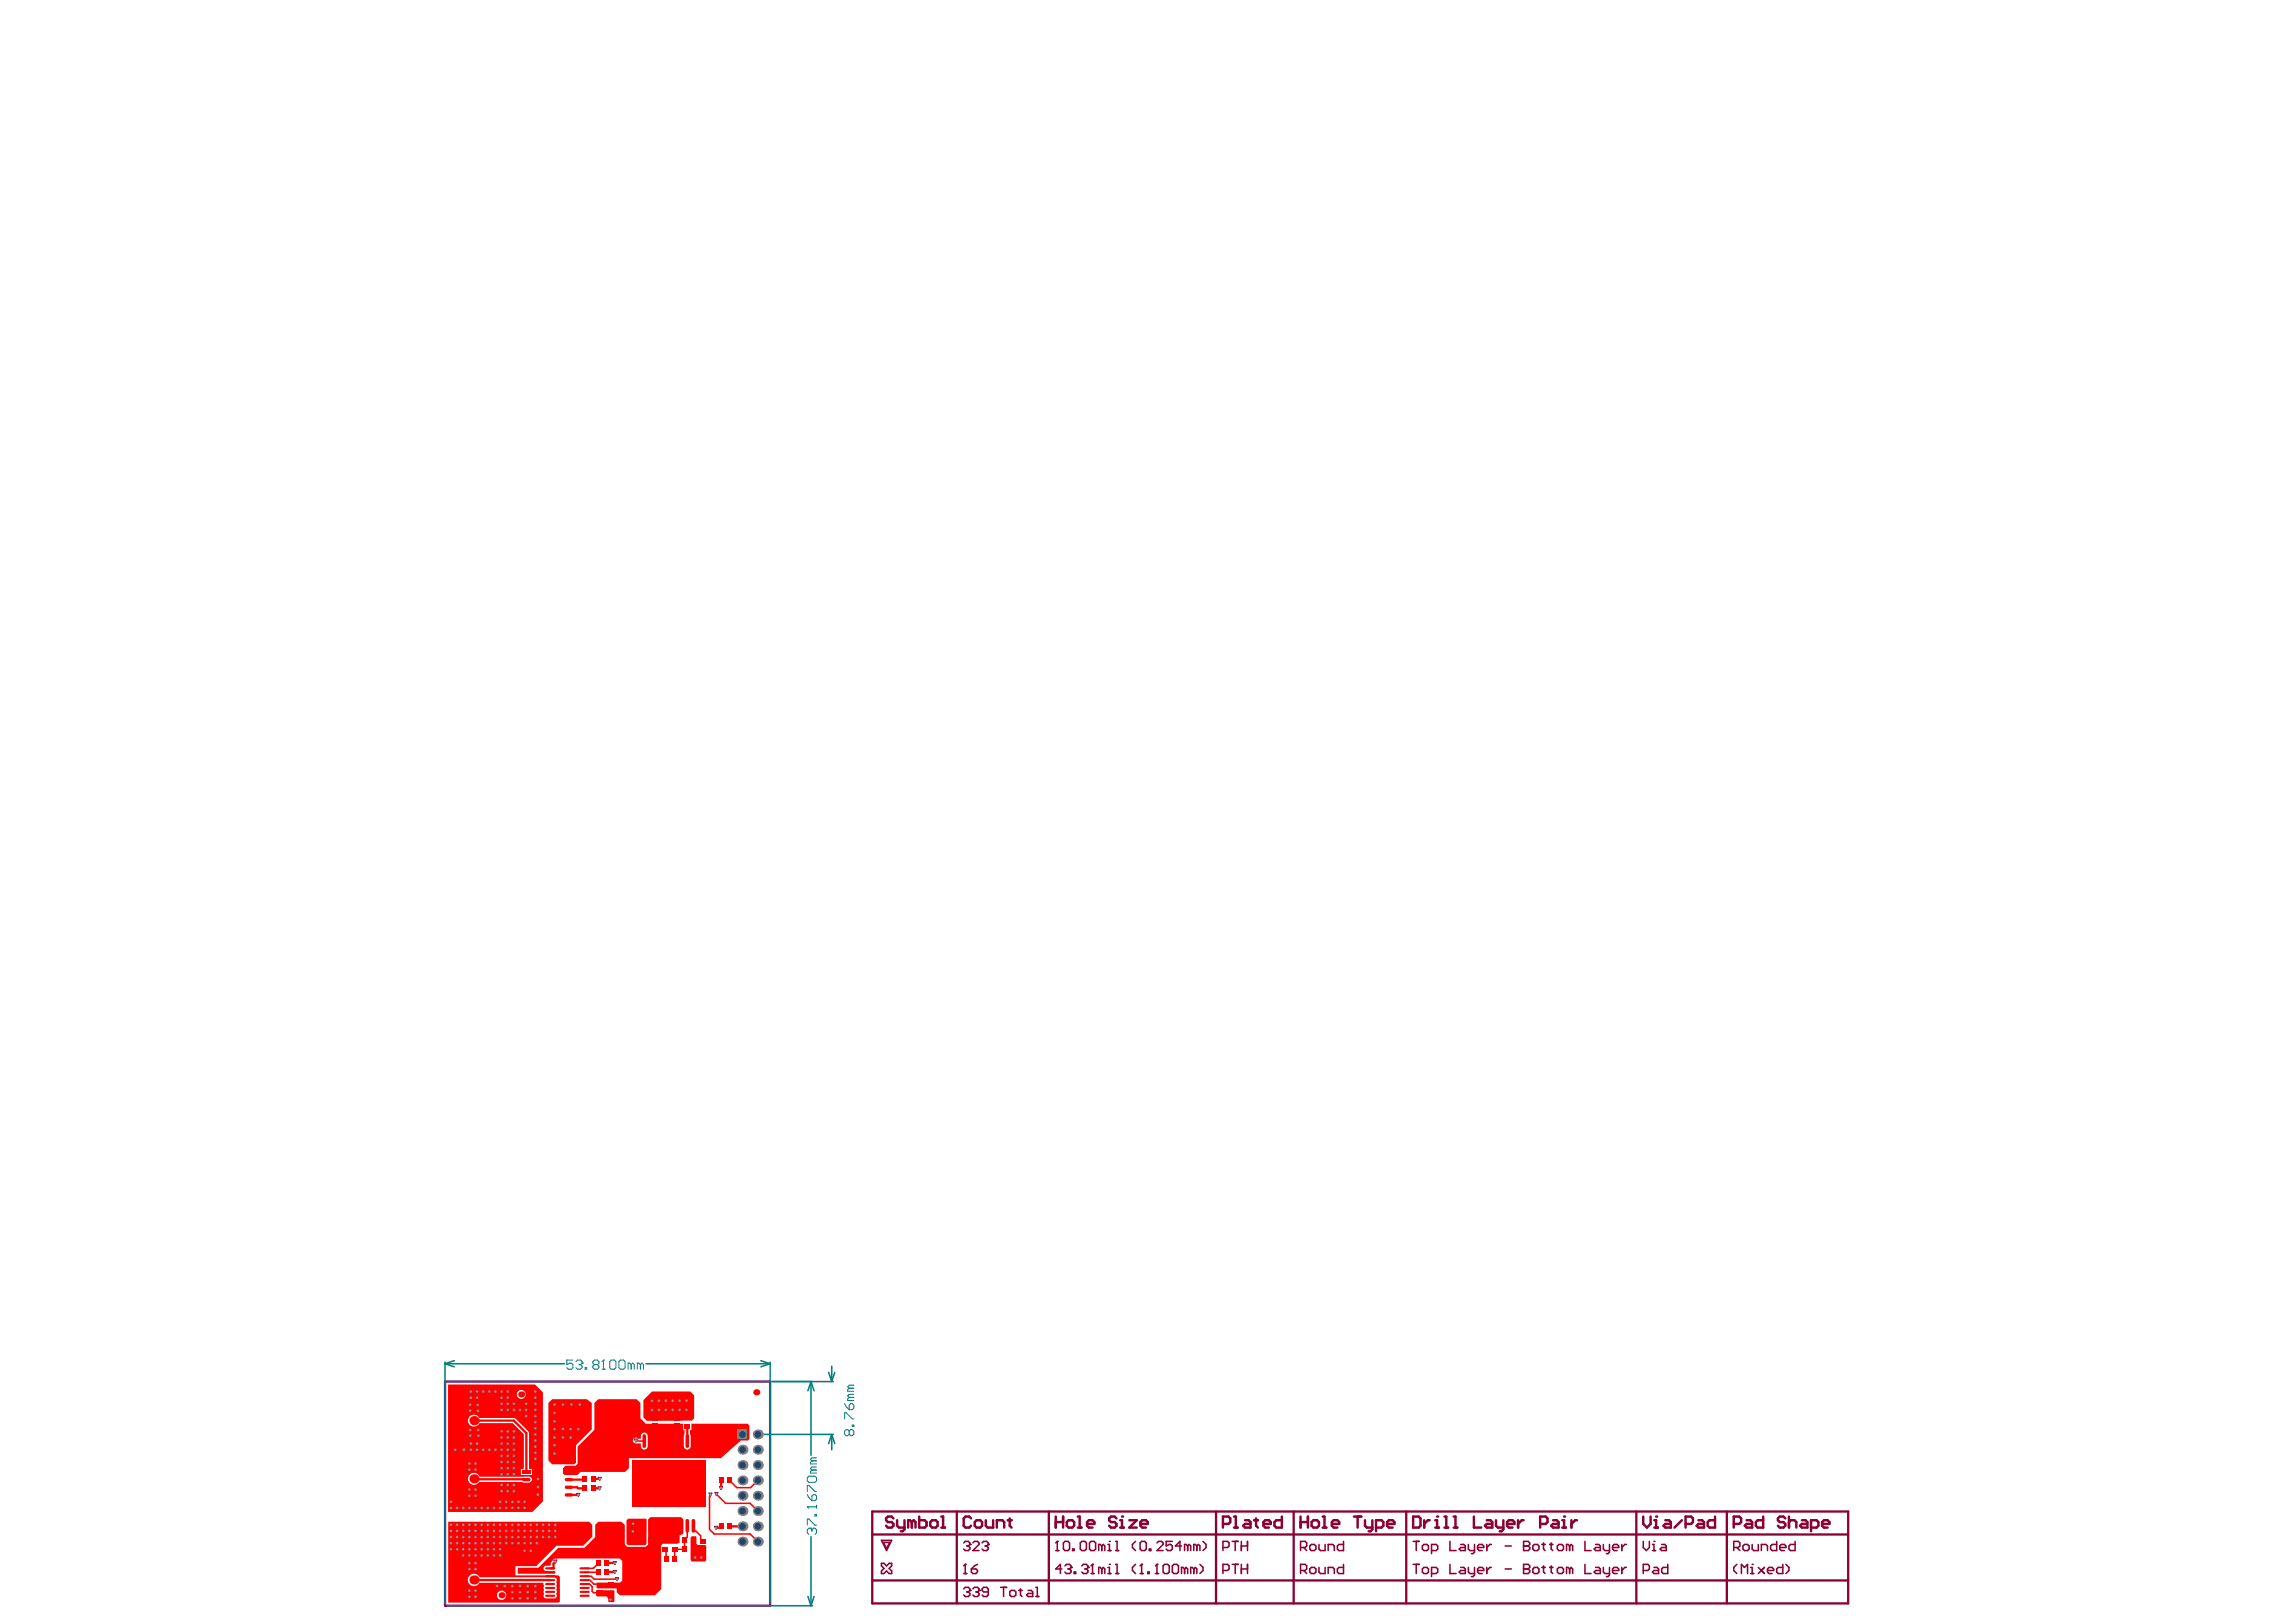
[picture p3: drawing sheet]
<svg xmlns="http://www.w3.org/2000/svg" width="297mm" height="210mm" viewBox="0 0 297 210" stroke-linecap="round" stroke-linejoin="round" font-family="sans-serif">
<path d="M112.8 198.6h126.3M112.8 195.6h126.3v11.9h-126.3zM123.8 195.6v11.9M135.7 195.6v11.9M157.3 195.6v11.9M167.4 195.6v11.9M181.9 195.6v11.9M211.7 195.6v11.9M223.4 195.6v11.9M112.8 204.5h126.3" fill="none" stroke="#8d0034" stroke-width=".3"/>
<g fill="none" stroke="#8d0034" stroke-width=".2">
<path d="M114 199.3h1.4l-.7 1.4zM114.3 199.6h.8l-.4 .8zM226.7 199.9v.6l.2 .2h.6v-.8M229.9 199.5v1.2h-.6l-.2-.2v-.4l.2-.2h.6M232.2 199.5v1.2h-.6l-.2-.2v-.4l.2-.2h.6M114 202.3h.4l.3 .3 .3-.3h.4v.3l-.4 .4 .4 .3v.3h-.4l-.3-.3-.3 .3h-.4v-.3l.4-.3-.4-.4zM224.3 200.3h.6l.2-.2v-.4l-.2-.2h-.6v1.2M224.7 202.4l-.4 .4v.4l.4 .4M224.7 200.3l.4 .4M225.3 203.6v-1.2l.4 .4 .4-.4v1.2M225.5 200.1l.2-.2h.4l.2 .2v.4l-.2 .2h-.4l-.2-.2zM226.5 203.6h.4"/>
<path d="M226.5 202.8h.2v.8M226.7 202.4h.1M227.5 202.8l.8 .8M227.9 200.7v-.8h.6l.2 .2v.6M228.3 202.8l-.8 .8M228.7 203.2h.8v-.2l-.2-.2h-.4l-.2 .2v.4l.2 .2h.4M230.3 200.3h.7v-.2l-.2-.2h-.3l-.2 .2v.4l.2 .2h.3M230.6 202.4v1.2h-.5l-.2-.2v-.4l.2-.2h.5M231 202.4l.4 .4v.4l-.4 .4"/>
</g>
<g fill="none" stroke="#8d0034" stroke-width=".13">
<path d="M60.7 179.9h.4l-.2 .4zM60.8 180h.2l-.1 .2zM61.5 179.9h.4l-.2 .4zM61.6 180h.2l-.1 .2zM62.3 179.9h.4l-.2 .4zM62.4 180h.2l-.1 .2zM63.1 179.9h.4l-.2 .4zM63.2 180h.2l-.1 .2zM63.9 179.9h.4l-.2 .4zM64 180h.2l-.1 .2zM64.7 179.9h.4l-.2 .4zM64.8 180h.2l-.1 .2z"/>
<path d="M65.5 179.9h.4l-.2 .4zM65.6 180h.2l-.1 .2zM69.1 179.9h.4l-.2 .4zM69.1 180h.3l-.1 .2zM58.1 197.9h.4l-.2 .4zM58.1 197.1h.4l-.2 .4zM58.1 198.7h.4l-.2 .4zM58.1 199.5h.4l-.2 .4zM58.1 194.2h.4l-.2 .3zM58.1 194.9h.4l-.2 .4zM58.2 198h.3l-.2 .2zM58.2 197.2h.3l-.2 .2z"/>
<path d="M58.2 198.8h.3l-.2 .2zM58.2 199.6h.3l-.2 .2zM58.2 194.2h.3l-.2 .3zM58.2 195h.3l-.2 .3zM58.7 187.4h.4l-.2 .4zM58.8 187.5h.2l-.1 .2zM58.9 197.9h.4l-.2 .4zM58.9 199.5h.4l-.2 .4zM58.9 197.1h.4l-.2 .4zM58.9 198.7h.4l-.2 .4zM58.9 194.9h.4l-.2 .4zM59 198h.3l-.2 .2z"/>
<path d="M59 199.6h.3l-.2 .2zM59 197.2h.3l-.2 .2zM59 198.8h.3l-.2 .2zM59 195h.3l-.2 .3zM59.7 197.9h.4l-.2 .4zM59.7 199.5h.4l-.2 .4zM59.7 198.7h.4l-.2 .4zM59.7 197.1h.4l-.2 .4zM59.7 194.9h.4l-.2 .4zM59.8 187.4h.4l-.2 .4zM59.8 198h.2l-.1 .2zM59.8 199.6h.2l-.1 .2z"/>
<path d="M59.8 197.2h.2l-.1 .2zM59.8 198.8h.2l-.1 .2zM59.8 195h.2l-.1 .3zM59.9 187.5h.2l-.1 .2zM60.5 193.4h.4l-.2 .4zM60.5 197.9h.4l-.2 .4zM60.5 199.5h.4l-.2 .4zM60.5 198.7h.4l-.2 .4zM60.5 197.1h.4l-.2 .4zM60.5 190h.4l-.2 .4zM60.5 189.2h.4l-.2 .4zM60.5 192.6h.4l-.2 .4z"/>
<path d="M60.5 194.9h.4l-.2 .4zM60.6 198h.2l-.1 .2zM60.6 190.1h.2l-.1 .2zM60.6 199.6h.2l-.1 .2zM60.6 197.2h.2l-.1 .2zM60.6 198.8h.2l-.1 .2zM60.6 189.3h.2l-.1 .2zM60.6 192.6h.2l-.1 .3zM60.6 195h.2l-.1 .3zM60.6 193.4h.2l-.1 .3zM60.6 182.4h.4l-.2 .4zM60.6 184.9h.4l-.2 .4z"/>
<path d="M60.6 181.6h.4l-.2 .4zM60.6 185.6h.4l-.2 .4zM60.7 184.9h.2l-.1 .3zM60.7 182.4h.2l-.1 .3zM60.7 181.7h.2l-.1 .2zM60.7 187.4h.4l-.2 .4zM60.7 186.6h.4l-.2 .4zM60.7 180.7h.4l-.2 .4zM60.7 185.7h.3l-.2 .2zM60.8 187.5h.2l-.1 .2zM60.8 186.7h.2l-.1 .2zM60.8 180.8h.2l-.1 .2z"/>
<path d="M61.3 193.4h.4l-.2 .4zM61.3 199.5h.4l-.2 .4zM61.3 197.9h.4l-.2 .4zM61.3 198.7h.4l-.2 .4zM61.3 197.1h.4l-.2 .4zM61.3 190h.4l-.2 .4zM61.3 189.2h.4l-.2 .4zM61.3 192.6h.4l-.2 .4zM61.3 194.9h.4l-.2 .4zM61.4 198h.2l-.1 .2zM61.4 199.6h.2l-.1 .2zM61.4 197.2h.2l-.1 .2z"/>
<path d="M61.4 198.8h.2l-.1 .2zM61.4 190.1h.2l-.1 .2zM61.4 189.3h.2l-.1 .2zM61.4 195h.2l-.1 .3zM61.4 193.4h.2l-.1 .3zM61.4 192.6h.2l-.1 .3zM61.5 187.4h.4l-.2 .4zM61.5 186.6h.4l-.2 .4zM61.5 180.7h.4l-.2 .4zM61.6 187.5h.2l-.1 .2zM61.6 186.7h.2l-.1 .2zM61.6 180.8h.2l-.1 .2z"/>
<path d="M61.6 181.6h.4l-.2 .4zM61.6 182.4h.4l-.2 .4zM61.7 184.9h.4l-.2 .4zM61.7 181.7h.2l-.1 .2zM61.7 185.6h.4l-.2 .4zM61.7 182.5h.3l-.2 .2zM61.7 184.9h.3l-.1 .3zM61.8 185.7h.2l-.1 .2zM62.1 199.5h.4l-.2 .4zM62.1 198.7h.4l-.2 .4zM62.1 197.9h.4l-.2 .4zM62.1 197.1h.4l-.2 .4z"/>
<path d="M62.1 194.9h.4l-.2 .4zM62.2 198h.2l-.1 .2zM62.2 199.6h.2l-.1 .2zM62.2 198.8h.2l-.1 .2zM62.2 197.2h.2l-.1 .2zM62.2 195h.2l-.1 .3zM62.3 187.4h.4l-.2 .4zM62.4 187.5h.2l-.1 .2zM62.9 198.7h.4l-.2 .4zM62.9 199.5h.4l-.2 .4zM62.9 197.9h.4l-.2 .4zM62.9 197.1h.4l-.2 .4z"/>
<path d="M62.9 194.9h.4l-.2 .4zM63 198h.2l-.1 .2zM63 199.6h.2l-.1 .2zM63 198.8h.2l-.1 .2zM63 197.2h.2l-.1 .2zM63 195h.2l-.1 .3zM63.1 187.4h.4l-.2 .4zM63.2 187.5h.2l-.1 .2zM63.7 197.1h.4l-.2 .4zM63.7 199.5h.4l-.2 .4zM63.7 197.9h.4l-.2 .4zM63.7 198.7h.4l-.2 .4z"/>
<path d="M63.7 194.9h.4l-.2 .4zM63.8 199.6h.2l-.1 .2zM63.8 198h.2l-.1 .2zM63.8 197.2h.2l-.1 .2zM63.8 198.8h.2l-.1 .2zM63.8 195h.2l-.1 .3zM63.9 187.4h.4l-.2 .4zM64 187.5h.2l-.1 .2zM64.5 198.7h.4l-.2 .4zM64.5 199.5h.4l-.2 .4zM64.5 197.9h.4l-.2 .4zM64.5 194.9h.4l-.2 .4z"/>
<path d="M64.5 194.2h.4l-.2 .3zM64.5 197.1h.4l-.2 .4zM64.6 199.6h.2l-.1 .2zM64.6 198h.2l-.1 .2zM64.6 198.8h.2l-.1 .2zM64.6 195h.2l-.1 .3zM64.6 194.2h.2l-.1 .3zM64.6 197.2h.2l-.1 .2zM64.7 187.4h.4l-.2 .4zM64.7 185.8h.4l-.2 .4zM64.7 189.8h.4l-.2 .4zM64.7 182.3h.4l-.2 .4z"/>
<path d="M64.7 192h.4l-.2 .4zM64.7 192.8h.4l-.2 .4zM64.7 190.6h.4l-.2 .4zM64.7 186.6h.4l-.2 .4zM64.7 188.2h.4l-.2 .4zM64.7 189h.4l-.2 .4zM64.7 185h.4l-.2 .4zM64.7 180.7h.4l-.2 .4zM64.7 181.5h.4l-.2 .4zM64.8 187.5h.2l-.1 .2zM64.8 185.9h.2l-.1 .2zM64.8 182.3h.2l-.1 .3z"/>
<path d="M64.8 192.1h.2l-.1 .2zM64.8 192.8h.2l-.1 .3zM64.8 190.7h.2l-.1 .2zM64.8 186.7h.2l-.1 .2zM64.8 188.3h.2l-.1 .2zM64.8 189.9h.2l-.1 .2zM64.8 189.1h.2l-.1 .2zM64.8 185.1h.2l-.1 .3zM64.8 180.8h.2l-.1 .2zM64.8 181.5h.2l-.1 .3zM65.3 197.1h.4l-.2 .4zM65.3 199.5h.4l-.2 .4z"/>
<path d="M65.3 197.9h.4l-.2 .4zM65.3 194.9h.4l-.2 .4zM65.3 194.2h.4l-.2 .3zM65.3 198.7h.4l-.2 .4zM65.4 199.6h.2l-.1 .2zM65.4 198h.2l-.1 .2zM65.4 195h.2l-.1 .3zM65.4 194.2h.2l-.1 .3zM65.4 198.8h.2l-.1 .2zM65.4 197.2h.2l-.1 .2zM65.5 187.4h.4l-.2 .4zM65.5 185.8h.4l-.2 .4z"/>
<path d="M65.5 189.8h.4l-.2 .4zM65.5 182.3h.4l-.2 .4zM65.5 192h.4l-.2 .4zM65.5 192.8h.4l-.2 .4zM65.5 186.6h.4l-.2 .4zM65.5 190.6h.4l-.2 .4zM65.5 188.2h.4l-.2 .4zM65.5 185h.4l-.2 .4zM65.5 189h.4l-.2 .4zM65.5 181.5h.4l-.2 .4zM65.5 180.7h.4l-.2 .4zM65.6 187.5h.2l-.1 .2z"/>
<path d="M65.6 185.9h.2l-.1 .2zM65.6 182.3h.2l-.1 .3zM65.6 192.1h.2l-.1 .2zM65.6 192.8h.2l-.1 .3zM65.6 186.7h.2l-.1 .2zM65.6 189.9h.2l-.1 .2zM65.6 190.7h.2l-.1 .2zM65.6 188.3h.2l-.1 .2zM65.6 185.1h.2l-.1 .3zM65.6 189.1h.2l-.1 .2zM65.6 181.5h.2l-.1 .3zM65.6 180.8h.2l-.1 .2z"/>
<path d="M66.1 198.7h.4l-.2 .4zM66.1 197.9h.4l-.2 .4zM66.1 197.1h.4l-.2 .4zM66.1 199.5h.4l-.2 .4zM66.1 194.9h.4l-.2 .4zM66.1 194.2h.4l-.2 .3zM66.2 198h.2l-.1 .2zM66.2 197.2h.2l-.1 .2zM66.2 199.6h.2l-.1 .2zM66.2 198.8h.2l-.1 .2zM66.2 195h.2l-.1 .3zM66.2 194.2h.2l-.1 .3z"/>
<path d="M66.3 187.4h.4l-.2 .4zM66.3 185.8h.4l-.2 .4zM66.3 189.8h.4l-.2 .4zM66.3 192h.4l-.2 .4zM66.3 182.3h.4l-.2 .4zM66.3 192.8h.4l-.2 .4zM66.3 190.6h.4l-.2 .4zM66.3 186.6h.4l-.2 .4zM66.3 188.2h.4l-.2 .4zM66.3 185h.4l-.2 .4zM66.3 189h.4l-.2 .4zM66.3 181.5h.4l-.2 .4z"/>
<path d="M66.4 187.5h.2l-.1 .2zM66.4 185.9h.2l-.1 .2zM66.4 182.3h.2l-.1 .3zM66.4 192.1h.2l-.1 .2zM66.4 192.8h.2l-.1 .3zM66.4 190.7h.2l-.1 .2zM66.4 186.7h.2l-.1 .2zM66.4 188.3h.2l-.1 .2zM66.4 185.1h.2l-.1 .3zM66.4 189.9h.2l-.1 .2zM66.4 189.1h.2l-.1 .2zM66.4 181.5h.2l-.1 .3z"/>
<path d="M66.9 197.1h.4l-.2 .4zM66.9 199.5h.4l-.2 .4zM66.9 197.9h.4l-.2 .4zM66.9 198.7h.4l-.2 .4zM66.9 194.9h.4l-.2 .4zM66.9 194.2h.4l-.2 .3zM67 199.6h.2l-.1 .2zM67 198h.2l-.1 .2zM67 198.8h.2l-.1 .2zM67 197.2h.2l-.1 .2zM67 195h.2l-.1 .3zM67 194.2h.2l-.1 .3z"/>
<path d="M67.1 182.3h.4l-.2 .4zM67.2 182.3h.2l-.1 .3zM67.7 197.9h.4l-.2 .4zM67.7 199.5h.4l-.2 .4zM67.7 198.7h.4l-.2 .4zM67.7 197.1h.4l-.2 .4zM67.7 194.2h.4l-.2 .3zM67.7 194.9h.4l-.2 .4zM67.8 198h.2l-.1 .2zM67.8 199.6h.2l-.1 .2zM67.8 198.8h.2l-.1 .2zM67.8 197.2h.2l-.1 .2z"/>
<path d="M67.8 194.2h.2l-.1 .3zM67.8 195h.2l-.1 .3zM67.9 182.3h.4l-.2 .4zM67.9 183.1h.4l-.2 .3zM67.9 181.5h.4l-.2 .4zM67.9 182.3h.3l-.1 .3zM67.9 183.1h.3l-.1 .3zM67.9 181.5h.3l-.1 .3zM68.5 197.9h.4l-.2 .4zM68.5 199.5h.4l-.2 .4zM68.5 198.7h.4l-.2 .4zM68.5 197.1h.4l-.2 .4z"/>
<path d="M68.5 198h.3l-.1 .2zM68.5 199.6h.3l-.1 .2zM68.5 198.8h.3l-.1 .2zM68.5 197.2h.3l-.1 .2zM69.1 187.8h.4l-.2 .4zM69.1 185.4h.4l-.2 .4zM69.1 186.2h.4l-.2 .4zM69.1 181.5h.4l-.2 .4zM69.1 183.8h.4l-.2 .4zM69.1 188.6h.4l-.2 .4zM69.1 182.3h.4l-.2 .4zM69.1 187h.4l-.2 .4z"/>
<path d="M69.1 184.6h.4l-.2 .4zM69.1 180.7h.4l-.2 .4zM69.1 183.1h.4l-.2 .3zM69.1 186.3h.3l-.1 .2zM69.1 181.5h.3l-.1 .3zM69.1 183.1h.3l-.1 .3zM69.1 182.3h.3l-.1 .3zM69.1 188.7h.3l-.1 .2zM69.1 187.9h.3l-.1 .2zM69.1 187.1h.3l-.1 .2zM69.1 185.5h.3l-.1 .2zM69.1 184.7h.3l-.1 .3z"/>
<path d="M69.1 180.8h.3l-.1 .2zM69.1 183.9h.3l-.1 .3zM69.3 199.5h.4l-.2 .4zM69.3 198.7h.4l-.2 .4zM69.3 197.9h.4l-.2 .4zM69.3 197.1h.4l-.2 .4zM69.3 199.6h.3l-.1 .2zM69.3 198.8h.3l-.1 .2zM69.3 198h.3l-.1 .2zM69.3 197.2h.3l-.1 .2zM69.4 193.2h.4l-.2 .4zM69.4 191.2h.4l-.2 .4z"/>
<path d="M69.4 192.2h.4l-.2 .4zM69.5 193.3h.2l-.1 .2zM69.5 192.3h.2l-.1 .2zM69.5 191.3h.2l-.1 .2zM70.1 198.7h.4l-.2 .4zM70.1 197.9h.4l-.2 .4zM70.1 197.1h.4l-.2 .4zM70.1 198.8h.3l-.1 .2zM70.1 198h.3l-.1 .2zM70.1 197.2h.3l-.1 .2zM70.8 197.1h.4l-.2 .4zM70.8 198.7h.4l-.2 .4z"/>
<path d="M70.8 197.9h.4l-.2 .4zM70.9 197.2h.3l-.2 .2zM70.9 198.8h.3l-.2 .2zM70.9 198h.3l-.2 .2zM71.5 185.8h.4l-.2 .4zM71.5 187.9h.4l-.2 .4zM71.5 181.6h.4l-.2 .4zM71.5 186.8h.4l-.2 .4zM71.5 184.7h.4l-.2 .4zM71.5 183.7h.4l-.2 .4zM71.5 182.7h.4l-.2 .4zM71.6 185.9h.3l-.2 .2z"/>
<path d="M71.6 183.8h.3l-.2 .3zM71.6 188h.3l-.2 .2zM71.6 186.9h.3l-.2 .2zM71.6 184.8h.3l-.2 .3zM71.6 182.7h.3l-.2 .3zM71.6 181.6h.3l-.2 .3zM71.6 198.7h.4l-.2 .4zM71.6 197.9h.4l-.2 .4zM71.6 197.1h.4l-.2 .4zM71.7 198.8h.3l-.2 .2zM71.7 198h.3l-.2 .2zM71.7 197.2h.3l-.2 .2z"/>
<path d="M72.6 185.8h.4l-.2 .4zM72.6 184.7h.4l-.2 .4zM72.6 181.6h.4l-.2 .4zM72.7 185.9h.3l-.2 .2zM72.7 184.8h.3l-.2 .3zM72.7 181.6h.3l-.2 .3zM73.6 185.8h.4l-.2 .4zM73.6 184.7h.4l-.2 .4zM73.7 185.9h.2l-.1 .2zM73.7 184.8h.2l-.1 .3zM73.7 181.6h.4l-.2 .4zM73.8 181.6h.2l-.1 .3z"/>
<path d="M74.6 184.7h.4l-.2 .4zM74.6 193.3h.4l-.2 .4zM74.7 193.3h.2l-.1 .3zM74.7 184.8h.2l-.1 .3zM74.8 181.6h.4l-.2 .4zM74.9 181.6h.2l-.1 .3zM77.4 192.4h.4l-.2 .4zM77.4 191.2h.4l-.2 .4zM77.5 192.5h.2l-.1 .2zM77.5 191.3h.2l-.1 .2zM81.7 198h.4l-.2 .4zM81.7 197h.4l-.2 .4z"/>
<path d="M81.8 198.1h.2l-.1 .2zM81.8 197.1h.2l-.1 .2zM82.1 186.2h.4l-.2 .4zM82.1 186.3h.3l-.1 .2zM82.2 193.8h.4l-.2 .4zM82.2 192h.4l-.2 .4zM82.2 190.2h.4l-.2 .4zM82.2 192.9h.4l-.2 .4zM82.2 191.1h.4l-.2 .4zM82.2 189.3h.4l-.2 .4zM82.2 193.8h.3l-.1 .3zM82.2 192.1h.3l-.1 .2z"/>
<path d="M82.2 190.3h.3l-.1 .2zM82.2 192.9h.3l-.1 .3zM82.2 191.2h.3l-.1 .2zM82.2 189.4h.3l-.1 .2zM83.1 193.8h.4l-.2 .4zM83.1 192h.4l-.2 .4zM83.1 190.2h.4l-.2 .4zM83.1 192.9h.4l-.2 .4zM83.1 191.1h.4l-.2 .4zM83.1 189.3h.4l-.2 .4zM83.1 193.8h.3l-.1 .3zM83.1 192.1h.3l-.1 .2z"/>
<path d="M83.1 190.3h.3l-.1 .2zM83.1 192.9h.3l-.1 .3zM83.1 191.2h.3l-.1 .2zM83.1 189.4h.3l-.1 .2zM83.9 193.8h.4l-.2 .4zM83.9 192.9h.4l-.2 .4zM83.9 190.2h.4l-.2 .4zM83.9 192h.4l-.2 .4zM83.9 189.3h.4l-.2 .4zM83.9 191.1h.4l-.2 .4zM84 192.9h.3l-.2 .3zM84 193.8h.3l-.2 .3z"/>
<path d="M84 190.3h.3l-.2 .2zM84 192.1h.3l-.2 .2zM84 189.4h.3l-.2 .2zM84 191.2h.3l-.2 .2zM84.1 181.1h.4l-.2 .4zM84.1 182.3h.4l-.2 .4zM84.2 181.1h.3l-.2 .3zM84.2 182.3h.3l-.2 .3zM84.8 193.8h.4l-.2 .4zM84.8 191.1h.4l-.2 .4zM84.8 190.2h.4l-.2 .4zM84.8 192h.4l-.2 .4z"/>
<path d="M84.8 192.9h.4l-.2 .4zM84.8 189.3h.4l-.2 .4zM84.9 191.2h.3l-.2 .2zM84.9 193.8h.3l-.2 .3zM84.9 190.3h.3l-.2 .2zM84.9 192.1h.3l-.2 .2zM84.9 192.9h.3l-.2 .3zM84.9 189.4h.3l-.2 .2zM85 181.1h.4l-.2 .4zM85 182.3h.4l-.2 .4zM85.1 181.1h.3l-.2 .3zM85.1 182.3h.3l-.2 .3z"/>
<path d="M85.7 193.8h.4l-.2 .4zM85.7 189.3h.4l-.2 .4zM85.7 192h.4l-.2 .4zM85.7 190.2h.4l-.2 .4zM85.7 192.9h.4l-.2 .4zM85.7 191.1h.4l-.2 .4zM85.8 189.4h.3l-.2 .2zM85.8 192.1h.3l-.2 .2zM85.8 193.8h.3l-.2 .3zM85.8 190.3h.3l-.2 .2zM85.8 192.9h.3l-.2 .3zM85.8 191.2h.3l-.2 .2z"/>
<path d="M85.9 181.1h.4l-.2 .4zM85.9 182.3h.4l-.2 .4zM86 181.1h.3l-.2 .3zM86 182.3h.3l-.2 .3zM86.6 193.8h.4l-.2 .4zM86.6 190.2h.4l-.2 .4zM86.6 192h.4l-.2 .4zM86.6 192.9h.4l-.2 .4zM86.6 189.3h.4l-.2 .4zM86.6 191.1h.4l-.2 .4zM86.7 190.3h.2l-.1 .2zM86.7 193.8h.2l-.1 .3z"/>
<path d="M86.7 192.1h.2l-.1 .2zM86.7 192.9h.2l-.1 .3zM86.7 189.4h.2l-.1 .2zM86.7 191.2h.2l-.1 .2zM86.8 181.1h.4l-.2 .4zM86.8 182.3h.4l-.2 .4zM86.9 181.1h.2l-.1 .3zM86.9 182.3h.2l-.1 .3zM87.5 193.8h.4l-.2 .4zM87.5 192h.4l-.2 .4zM87.5 190.2h.4l-.2 .4zM87.5 192.9h.4l-.2 .4z"/>
<path d="M87.5 189.3h.4l-.2 .4zM87.5 191.1h.4l-.2 .4zM87.6 193.8h.2l-.1 .3zM87.6 190.3h.2l-.1 .2zM87.6 192.1h.2l-.1 .2zM87.6 192.9h.2l-.1 .3zM87.6 189.4h.2l-.1 .2zM87.6 191.2h.2l-.1 .2zM87.7 181.1h.4l-.2 .4zM87.7 182.3h.4l-.2 .4zM87.8 181.1h.2l-.1 .3zM87.8 182.3h.2l-.1 .3z"/>
<path d="M88.4 193.8h.4l-.2 .4zM88.4 190.2h.4l-.2 .4zM88.4 192h.4l-.2 .4zM88.4 192.9h.4l-.2 .4zM88.4 189.3h.4l-.2 .4zM88.4 191.1h.4l-.2 .4zM88.5 193.8h.2l-.1 .3zM88.5 190.3h.2l-.1 .2zM88.5 192.1h.2l-.1 .2zM88.5 192.9h.2l-.1 .3zM88.5 189.4h.2l-.1 .2zM88.5 191.2h.2l-.1 .2z"/>
<path d="M88.6 181.1h.4l-.2 .4zM88.6 182.3h.4l-.2 .4zM88.7 181.1h.2l-.1 .3zM88.7 182.3h.2l-.1 .3zM89.3 193.8h.4l-.2 .4zM89.3 190.2h.4l-.2 .4zM89.3 192h.4l-.2 .4zM89.3 192.9h.4l-.2 .4zM89.3 191.1h.4l-.2 .4zM89.3 189.3h.4l-.2 .4zM89.4 193.8h.2l-.1 .3zM89.4 190.3h.2l-.1 .2z"/>
<path d="M89.4 192.1h.2l-.1 .2zM89.4 192.9h.2l-.1 .3zM89.4 189.4h.2l-.1 .2zM89.4 191.2h.2l-.1 .2zM90.2 193.8h.4l-.2 .4zM90.2 190.2h.4l-.2 .4zM90.2 192h.4l-.2 .4zM90.2 192.9h.4l-.2 .4zM90.2 189.3h.4l-.2 .4zM90.2 191.1h.4l-.2 .4zM90.3 190.3h.2l-.1 .2zM90.3 193.8h.2l-.1 .3z"/>
<path d="M90.3 192.1h.2l-.1 .2zM90.3 192.9h.2l-.1 .3zM90.3 189.4h.2l-.1 .2zM90.3 191.2h.2l-.1 .2zM91.7 193.2h.4l-.2 .4zM91.8 193.3h.2l-.1 .2zM92.4 197.5h.4l-.2 .4zM92.5 193.2h.4l-.2 .4zM92.5 197.6h.3l-.2 .2zM92.6 193.2h.2l-.1 .3zM93.1 192.4h.4l-.2 .4zM93.2 192.4h.2l-.1 .3z"/>
<path d="M95.9 195.3l.2 .1 .2-.1-.1 .2 .1 .2-.2-.1-.2 .1 .1-.2zM95.9 197.3l.2 .1 .2-.1-.1 .2 .1 .2-.2-.1-.2 .1 .1-.2zM95.9 193.4l.2 .1 .2-.1-.1 .2 .1 .2-.2-.1-.2 .1 .1-.2zM95.9 185.4l.2 .1 .2-.1-.1 .2 .1 .2-.2-.1-.2 .1 .1-.2zM95.9 187.4l.2 .1 .2-.1-.1 .2 .1 .2-.2-.1-.2 .1 .1-.2zM95.9 189.4l.2 .1 .2-.1-.1 .2 .1 .2-.2-.1-.2 .1 .1-.2zM95.9 191.4l.2 .1 .2-.1-.1 .2 .1 .2-.2-.1-.2 .1 .1-.2zM95.9 199.3l.2 .1 .2-.1-.1 .2 .1 .2-.2-.1-.2 .1 .1-.2zM97.8 195.3l.2 .1 .2-.1-.1 .2 .1 .2-.2-.1-.2 .1 .1-.2zM97.8 185.4l.2 .1 .2-.1-.1 .2 .1 .2-.2-.1-.2 .1 .1-.2zM97.8 187.4l.2 .1 .2-.1-.1 .2 .1 .2-.2-.1-.2 .1 .1-.2zM97.8 189.4l.2 .1 .2-.1-.1 .2 .1 .2-.2-.1-.2 .1 .1-.2z"/>
<path d="M97.8 191.4l.2 .1 .2-.1-.1 .2 .1 .2-.2-.1-.2 .1 .1-.2zM97.8 193.4l.2 .1 .2-.1-.1 .2 .1 .2-.2-.1-.2 .1 .1-.2zM97.8 197.3l.2 .1 .2-.1-.1 .2 .1 .2-.2-.1-.2 .1 .1-.2zM97.8 199.3l.2 .1 .2-.1-.1 .2 .1 .2-.2-.1-.2 .1 .1-.2zM58.1 200.3h.4l-.2 .4zM58.2 200.4h.3l-.2 .2zM58.9 200.3h.4l-.2 .4zM59 200.4h.3l-.2 .2zM59.7 201.1h.4l-.2 .4zM59.7 200.3h.4l-.2 .4zM59.8 201.2h.2l-.1 .2zM59.8 200.4h.2l-.1 .2z"/>
<path d="M60.5 202.1h.4l-.2 .4zM60.5 205.6h.4l-.2 .4zM60.5 201.1h.4l-.2 .4zM60.5 206.4h.4l-.2 .4zM60.5 202.9h.4l-.2 .4zM60.5 200.3h.4l-.2 .4zM60.6 202.2h.2l-.1 .2zM60.6 205.7h.2l-.1 .3zM60.6 201.2h.2l-.1 .2zM60.6 206.5h.2l-.1 .3zM60.6 203h.2l-.1 .2zM60.6 200.4h.2l-.1 .2z"/>
<path d="M61.3 202.1h.4l-.2 .4zM61.3 201.1h.4l-.2 .4zM61.3 206.4h.4l-.2 .4zM61.3 205.6h.4l-.2 .4zM61.3 202.9h.4l-.2 .4zM61.3 200.3h.4l-.2 .4zM61.4 202.2h.2l-.1 .2zM61.4 201.2h.2l-.1 .2zM61.4 206.5h.2l-.1 .3zM61.4 205.7h.2l-.1 .3zM61.4 203h.2l-.1 .2zM61.4 200.4h.2l-.1 .2z"/>
<path d="M62.1 200.3h.4l-.2 .4zM62.1 201.1h.4l-.2 .4zM62.2 201.2h.2l-.1 .2zM62.2 200.4h.2l-.1 .2zM62.9 201.1h.4l-.2 .4zM62.9 200.3h.4l-.2 .4zM63 201.2h.2l-.1 .2zM63 200.4h.2l-.1 .2zM63.7 200.3h.4l-.2 .4zM63.7 201.1h.4l-.2 .4zM63.8 201.2h.2l-.1 .2zM63.8 200.4h.2l-.1 .2z"/>
<path d="M64.1 205.1h.4l-.2 .4zM64.2 205.1h.2l-.1 .3zM64.5 201.1h.4l-.2 .4zM64.5 200.3h.4l-.2 .4zM64.6 201.2h.2l-.1 .2zM64.6 200.4h.2l-.1 .2zM65.1 205.1h.4l-.2 .4zM65.2 205.1h.2l-.1 .3zM66.1 205.8h.4l-.2 .4zM66.1 206.6h.4l-.2 .4zM66.1 205.1h.4l-.2 .4zM66.2 205.9h.2l-.1 .3z"/>
<path d="M66.2 206.7h.2l-.1 .3zM66.2 205.1h.2l-.1 .3zM67.1 206.6h.4l-.2 .4zM67.1 205.8h.4l-.2 .4zM67.1 205.1h.4l-.2 .4zM67.2 206.7h.2l-.1 .3zM67.2 205.9h.2l-.1 .3zM67.2 205.1h.2l-.1 .3zM67.7 200.5h.4l-.2 .4zM67.8 200.6h.2l-.1 .2zM68.1 206.6h.4l-.2 .4zM68.1 205.8h.4l-.2 .4z"/>
<path d="M68.1 205.1h.4l-.2 .4zM68.1 206.7h.3l-.1 .3zM68.1 205.9h.3l-.1 .3zM68.1 205.1h.3l-.1 .3zM68.5 200.5h.4l-.2 .4zM68.5 200.6h.3l-.1 .2zM69.1 205.8h.4l-.2 .4zM69.1 206.6h.4l-.2 .4zM69.1 205.1h.4l-.2 .4zM69.1 206.7h.3l-.1 .3zM69.1 205.9h.3l-.1 .3zM69.1 205.1h.3l-.1 .3z"/>
<path d="M71.6 201.9h.4l-.2 .4zM71.7 202h.3l-.2 .2zM78.8 206.8h.4l-.2 .4zM78.9 206.9h.2l-.1 .2zM79.3 202.1h.4l-.2 .4zM79.3 203.2h.4l-.2 .4zM79.4 202.2h.3l-.2 .2zM79.4 203.3h.3l-.2 .2zM79.6 204.2h.4l-.2 .4zM79.7 204.2h.3l-.2 .3zM89.7 201.4h.4l-.2 .4zM89.8 201.4h.3l-.2 .3z"/>
<path d="M90.5 201.4h.4l-.2 .4zM90.6 201.4h.3l-.2 .3z"/>
</g>
<path d="M212.6 196.3v.9l.5 .5 .4-.5v-.9M214 196.7h.3v1M214 197.7h.5M224.3 197.2h.7l.3-.2v-.5l-.3-.2h-.7v1.4M226 196.7h.4l.3 .3v.7h-.7l-.3-.3 .3-.2h.7M228.1 196.3v1.4h-.7l-.2-.3v-.4l.2-.3h.7M231 196.5l-.3-.2h-.4l-.3 .2v.2l.3 .3h.4l.3 .2v.2l-.3 .3h-.4l-.3-.3M231.4 197l.3-.3h.5l.2 .3v.7M231.4 196.3v1.4M233.1 196.7h.5l.2 .3v.7h-.7l-.2-.3 .2-.2h.7M234.3 197.7h.7l.3-.3v-.4l-.3-.3h-.7v1.5M235.7 197.2h1v-.2l-.3-.3h-.4l-.3 .3v.4l.3 .3h.4" fill="none" stroke="#8d0034" stroke-width=".32"/>
<circle cx="214.3" cy="196.3" r=".16" fill="#8d0034"/>
<path d="M182.8 196.3h.7l.3 .2v.9l-.3 .3h-.7zM184.3 196.7v1M185 196.7h-.3l-.4 .5M185.7 196.7h.2v1M185.7 197.7h.5M215.4 196.7h.5l.3 .3v.7h-.8l-.2-.3 .2-.2h.8M217.6 196.7l-1 1M218.1 197.2h.7l.2-.2v-.5l-.2-.2h-.7v1.4M219.7 196.7h.5l.2 .3v.7h-.7l-.2-.3 .2-.2h.7M221.9 196.3v1.4h-.7l-.3-.3v-.4l.3-.3h.7" fill="none" stroke="#8d0034" stroke-width=".32"/>
<path d="M212.6 199.5v.8l.4 .4 .4-.4v-.8M213.8 199.9h.2v.8M214 199.5h.1M215 199.9h.4l.2 .2v.6h-.6l-.2-.2 .2-.2h.6M212.6 203.2h.6l.2-.2v-.4l-.2-.2h-.6v1.2M213.8 200.7h.4M214 202.8h.4l.2 .2v.6h-.6l-.2-.2 .2-.2h.6M215.8 202.4v1.2h-.6l-.2-.2v-.4l.2-.2h.6" fill="none" stroke="#8d0034" stroke-width=".2"/>
<circle cx="185.9" cy="196.3" r=".16" fill="#8d0034"/>
<g fill="none" stroke="#8d0034" stroke-width=".32">
<path d="M186.9 197.7h.4M186.9 196.3h.2v1.4M188.1 197.7h.4M188.1 196.3h.2v1.4M190.7 196.3v1.4h.9M192.3 196.7h.5l.3 .3v.7h-.8l-.2-.3 .2-.2h.8M193.5 196.7v.7l.3 .3h.7M194.5 196.7v1.2l-.2 .3h-.3M195 197.2h.9v-.2l-.2-.3h-.5l-.2 .3v.4l.2 .3h.5M196.4 196.7v1M197.1 196.7h-.2l-.5 .5M199.3 197.2h.7l.2-.2v-.5l-.2-.2h-.7v1.4"/>
<path d="M200.9 196.7h.5l.2 .3v.7h-.7l-.2-.3 .2-.2h.7M202.1 197.7h.5M202.1 196.7h.2v1"/>
</g>
<circle cx="202.3" cy="196.3" r=".16" fill="#8d0034"/>
<g fill="none" stroke="#8d0034" stroke-width=".32">
<path d="M136.6 197h.9M136.6 196.3v1.4M137.5 196.3v1.4M138 197l.2-.3h.5l.3 .3v.4l-.3 .3h-.5l-.2-.3zM139.4 197.7h.5M139.4 196.3h.3v1.4M140.6 197.2h1v-.2l-.3-.3h-.4l-.3 .3v.4l.3 .3h.4M144.4 196.5l-.2-.2h-.5l-.2 .2v.2l.2 .3h.5l.2 .2v.2l-.2 .3h-.5l-.2-.3M144.9 196.7h.3v1M144.9 197.7h.5M158.2 197.2h.7l.3-.2v-.5l-.3-.2h-.7v1.4M159.6 197.7h.5"/>
<path d="M159.6 196.3h.3v1.4M161.1 196.7h.4l.3 .3v.7h-.7l-.3-.3 .3-.2h.7M162.3 196.7h.4M162.5 196.5v.9l.2 .3M163.5 197.2h.9v-.2l-.2-.3h-.5l-.2 .3v.4l.2 .3h.5M165.8 196.3v1.4h-.7l-.2-.3v-.4l.2-.3h.7M168.3 196.3v1.4M168.3 197h.9M169.2 196.3v1.4M169.7 197l.2-.3h.5l.2 .3v.4l-.2 .3h-.5l-.2-.3zM171.1 197.7h.5M171.1 196.3h.3v1.4"/>
<path d="M172.3 197.2h1v-.2l-.3-.3h-.5l-.2 .3v.4l.2 .3h.5M175.2 196.3h.9M175.6 196.3v1.4M176.6 196.7v.7l.2 .3h.7M177.5 196.7v1.2l-.2 .3h-.2M178 197.7h.7l.3-.3v-.4l-.3-.3h-.7v1.5M179.4 197.2h1v-.2l-.2-.3h-.5l-.3 .3v.4l.3 .3h.5M203.3 196.7v1M204 196.7h-.2l-.5 .5"/>
</g>
<g fill="none" stroke="#8d0034" stroke-width=".2">
<path d="M159.4 199.5h.8M159.8 199.5v1.2M160.6 199.5v1.2M161.4 199.5v1.2M170.6 199.9v.6l.2 .2h.6v-.8M173.8 199.5v1.2h-.6l-.2-.2v-.4l.2-.2h.6M182.8 199.5h.8M183.2 199.5v1.2M187.6 199.5v1.2h.8M189 199.9h.4l.2 .2v.6h-.6l-.2-.2 .2-.2h.6M190 199.9v.6l.2 .2h.6M190.8 199.9v1l-.2 .2h-.2"/>
<path d="M192.3 199.9v.8M192.9 199.9h-.2l-.4 .4M197.1 199.5h.6l.2 .2v.2l-.2 .2 .2 .2v.2l-.2 .2h-.6zM199.5 199.9h.4M199.7 199.7v.8l.2 .2M200.5 199.9h.4M200.7 199.7v.8l.2 .2M205 199.5v1.2h.8M206.4 199.9h.4l.2 .2v.6h-.6l-.2-.2 .2-.2h.6M207.4 199.9v.6l.2 .2h.6M208.2 199.9v1l-.2 .2h-.2M209.8 199.9v.8"/>
<path d="M210.4 199.9h-.2l-.4 .4M158.2 200.3h.6l.2-.2v-.4l-.2-.2h-.6v1.2M158.2 203.2h.6l.2-.2v-.4l-.2-.2h-.6v1.2M159.4 202.4h.8M159.8 202.4v1.2M160.6 200.1h.8M160.6 203h.8M160.6 202.4v1.2M161.4 202.4v1.2M168.3 200.3h.6l.1-.2v-.4l-.1-.2h-.6v1.2M168.3 203.2h.6l.1-.2v-.4l-.1-.2h-.6v1.2M168.7 200.3l.3 .4"/>
<path d="M168.7 203.2l.3 .4M169.4 200.1l.2-.2h.4l.2 .2v.4l-.2 .2h-.4l-.2-.2zM169.4 203l.2-.2h.4l.2 .2v.4l-.2 .2h-.4l-.2-.2zM170.6 202.8v.6l.2 .2h.6v-.8M171.8 200.7v-.8h.6l.2 .2v.6M171.8 203.6v-.8h.6l.2 .2v.6M173.8 202.4v1.2h-.6l-.2-.2v-.4l.2-.2h.6M182.8 202.4h.8M183.2 202.4v1.2M184 200.1l.2-.2h.4l.2 .2v.4l-.2 .2h-.4l-.2-.2zM184 203l.2-.2h.4l.2 .2v.4l-.2 .2h-.4l-.2-.2zM185.2 200.7h.6l.2-.2v-.4l-.2-.2h-.6v1.2"/>
<path d="M185.2 203.6h.6l.2-.2v-.4l-.2-.2h-.6v1.2M187.6 202.4v1.2h.8M189 202.8h.4l.2 .2v.6h-.6l-.2-.2 .2-.2h.6M190 202.8v.6l.2 .2h.6M190.8 202.8v1l-.2 .2h-.2M191.2 200.3h.8v-.2l-.2-.2h-.4l-.2 .2v.4l.2 .2h.4M191.2 203.2h.8v-.2l-.2-.2h-.4l-.2 .2v.4l.2 .2h.4M192.3 202.8v.8M192.9 202.8h-.2l-.4 .4M194.7 200.1h.8M194.7 203h.8M197.1 200.1h.1"/>
<path d="M197.1 203h.1M197.1 200.1h.6M197.1 202.4h.6l.2 .2v.2l-.2 .2 .2 .2v.2l-.2 .2h-.6zM197.1 203h.6M198.3 200.1l.2-.2h.4l.2 .2v.4l-.2 .2h-.4l-.2-.2zM198.3 203l.2-.2h.4l.2 .2v.4l-.2 .2h-.4l-.2-.2zM199.5 202.8h.4M199.7 202.6v.8l.2 .2M200.5 202.8h.4M200.7 202.6v.8l.2 .2M201.5 200.1l.2-.2h.4l.2 .2v.4l-.2 .2h-.4l-.2-.2zM201.5 203l.2-.2h.4l.2 .2v.4l-.2 .2h-.4l-.2-.2z"/>
<path d="M203.1 200.1l-.2-.2h-.2v.8M203.1 203l-.2-.2h-.2v.8M203.1 200.1v.6M203.1 203v.6M203.1 200.1l.2-.2 .2 .2v.6M203.1 203l.2-.2 .2 .2v.6M205 202.4v1.2h.8M206.4 202.8h.4l.2 .2v.6h-.6l-.2-.2 .2-.2h.6M207.4 202.8v.6l.2 .2h.6M208.2 202.8v1l-.2 .2h-.2M208.6 200.3h.8v-.2l-.2-.2h-.4l-.2 .2v.4l.2 .2h.4M208.6 203.2h.8v-.2l-.2-.2h-.4l-.2 .2v.4l.2 .2h.4"/>
<path d="M209.8 202.8v.8M210.4 202.8h-.2l-.4 .4"/>
</g>
<circle cx="145.2" cy="196.3" r=".16" fill="#8d0034"/>
<g fill="none" stroke="#8d0034" stroke-width=".32">
<path d="M115.6 196.5l-.3-.2h-.4l-.3 .2v.2l.3 .3h.4l.3 .2v.2l-.3 .3h-.4l-.3-.3M116.1 196.7v.7l.2 .3h.7M117 196.7v1.2l-.2 .3h-.3M118 197l-.3-.3h-.2v1M118 197l.2-.3 .2 .3v.7M118 197v.7M118.9 196.3v1.4h.7l.3-.3v-.4l-.3-.3h-.7M120.3 197l.3-.3h.5l.2 .3v.4l-.2 .3h-.5l-.3-.3zM121.8 197.7h.5M121.8 196.3h.2v1.4M125.6 196.5l-.2-.2h-.5l-.2 .2v.9l.2 .3h.5l.2-.3M126.1 197l.2-.3h.5l.3 .3v.4l-.3 .3h-.5l-.2-.3z"/>
<path d="M127.5 196.7v.7l.3 .3h.7v-1M129 197.7v-1h.7l.2 .3v.7M130.4 196.7h.5M130.6 196.5v.9l.3 .3M146.1 196.7h1l-1 1h1M147.5 197.2h1v-.2l-.2-.3h-.5l-.3 .3v.4l.3 .3h.5"/>
</g>
<g fill="none" stroke="#8d0034" stroke-width=".2">
<path d="M124.7 199.7l.2-.2h.4l.2 .2v.2M125.5 199.9h.1M125.5 199.9l-.2 .2M125.9 199.7l.2-.2h.4l.2 .2v.2l-.8 .8h.8M127.1 199.7l.2-.2h.4l.2 .2v.2M127.9 199.9h.1M127.9 199.9l-.2 .2M136.8 199.5h.1M136.8 199.5v1.2M136.8 199.5l-.2 .2M137.6 199.7l.2-.2h.4l.2 .2v.8l-.2 .2h-.4l-.2-.2zM139.8 199.7l.2-.2h.4l.2 .2v.8l-.2 .2h-.4l-.2-.2z"/>
<path d="M140.9 199.7l.2-.2h.4l.2 .2v.8l-.2 .2h-.4l-.2-.2zM143.3 199.9h.2v.8M143.5 199.5h.1M144.3 199.5h.2v1.2M146.9 199.5l-.4 .4v.4l.4 .4M147.5 199.7l.2-.2h.4l.2 .2v.8l-.2 .2h-.4l-.2-.2zM149.7 199.7l.2-.2h.4l.2 .2v.2l-.8 .8h.8M151.7 199.5h-.8v.6l.4-.2h.2l.2 .2v.4l-.2 .2h-.4l-.2-.2M155.6 199.5l.4 .4v.4l-.4 .4M124.7 203.6h.4M124.7 205.6l.2-.2h.4l.2 .2v.2M124.9 202.4h.1"/>
<path d="M124.9 202.4v1.2M124.9 202.4l-.2 .2M125.1 200.1h.2M125.1 206h.2M125.3 200.1l.2 .2v.2l-.2 .2h-.4l-.2-.2M125.3 206l.2 .2v.2l-.2 .2h-.4l-.2-.2M125.5 205.8h.1M125.5 205.8l-.2 .2M125.7 203h.6l.2 .2v.2l-.2 .2h-.4l-.2-.2zM125.9 205.6l.2-.2h.4l.2 .2v.2M126.3 206h.2M126.5 206l.2 .2v.2l-.2 .2h-.4l-.2-.2"/>
<path d="M126.5 202.4l-.4 .2-.4 .4M126.7 205.8h.1M126.7 205.8l-.2 .2M127.5 200.1h.2M127.7 200.1l.2 .2v.2l-.2 .2h-.4l-.2-.2M127.9 206h-.6l-.2-.2v-.2l.2-.2h.4l.2 .2v.8l-.2 .2h-.4l-.2-.2M129.4 205.4h.8M129.8 205.4v1.2M130.6 206l.2-.2h.4l.2 .2v.4l-.2 .2h-.4l-.2-.2zM131.8 205.8h.4M132 205.6v.8l.2 .2M133 205.8h.4l.2 .2v.6h-.6l-.2-.2 .2-.2h.6"/>
<path d="M134 205.4h.2v1.2M134 206.6h.4M136.6 200.7h.4M137.4 203h-.8l.6-.6v1.2M137.8 202.6l.2-.2h.4l.2 .2v.2M138.2 203h.2M138.4 203l.2 .2v.2l-.2 .2h-.4l-.2-.2M138.6 202.8h.1M138.6 202.8l-.2 .2M138.8 200.5h.2v.2h-.2zM139 203.4h.2v.2h-.2zM140 202.6l.2-.2h.4l.2 .2v.2"/>
<path d="M140.4 203h.2M140.6 203l.2 .2v.2l-.2 .2h-.4l-.2-.2M140.8 202.8h.1M140.8 202.8l-.2 .2M141.1 203.6h.4M141.3 202.4h.1M141.3 202.4v1.2M141.3 202.4l-.2 .2M142.5 200.1l-.2-.2h-.2v.8M142.5 203l-.2-.2h-.2v.8M142.5 200.1v.6M142.5 203v.6"/>
<path d="M142.5 200.1l.2-.2 .2 .2v.6M142.5 203l.2-.2 .2 .2v.6M143.3 200.7h.4M143.3 202.8h.2v.8M143.3 203.6h.4M143.5 202.4h.1M144.3 200.7h.4M144.3 202.4h.2v1.2M144.3 203.6h.4M146.9 202.4l-.4 .4v.4l.4 .4M147.5 203.6h.4M147.7 202.4h.1"/>
<path d="M147.7 202.4v1.2M147.7 202.4l-.2 .2M148.5 203.4h.2v.2h-.2zM148.7 200.5h.2v.2h-.2zM149.5 203.6h.4M149.7 202.4h.1M149.7 202.4l-.2 .2M149.7 202.4v1.2M150.5 202.6l.2-.2h.4l.2 .2v.8l-.2 .2h-.4l-.2-.2zM151.7 202.6l.2-.2h.4l.2 .2v.8l-.2 .2h-.4l-.2-.2zM152.9 200.1h-.8l.6-.6v1.2M153.3 203v.6"/>
<path d="M153.3 203l.2-.2 .1 .2v.6M153.3 203l-.2-.2h-.2v.8M153.6 200.1l-.1-.2h-.2v.8M153.6 200.1v.6M153.6 200.1l.2-.2 .2 .2v.6M154.4 203l-.2-.2h-.2v.8M154.4 203v.6M154.4 203l.2-.2 .2 .2v.6M154.8 200.1l-.2-.2h-.2v.8M154.8 200.1v.6M154.8 200.1l.2-.2 .2 .2v.6M155.2 202.4l.4 .4v.4l-.4 .4"/>
</g>
<g fill="none" stroke="#808080" stroke-width=".13">
<path d="M60.9 180v.2M61.7 180v.2M62.5 180v.2M63.3 180v.2M64.1 180v.2M64.9 180v.2M65.7 180v.2M69.3 180v.2M58.2 199.7h.2M58.2 198.9h.2M58.2 198.1h.2M58.2 197.3h.2"/>
<path d="M58.2 194.3h.2M58.2 195.1h.2M58.3 194.3v.1M58.3 195v.2M58.3 197.2v.2M58.3 198v.2M58.3 198.8v.2M58.3 199.6v.2M58.8 187.6h.2M58.9 187.5v.2M59 199.7h.2M59 198.9h.2"/>
<path d="M59 198.1h.2M59 197.3h.2M59 195.1h.2M59.1 195v.2M59.1 197.2v.2M59.1 198v.2M59.1 198.8v.2M59.1 199.6v.2M59.8 199.7h.2M59.8 198.9h.2M59.8 198.1h.2M59.8 197.3h.2"/>
<path d="M59.8 195.1h.2M59.9 187.6h.2M59.9 195v.2M59.9 197.2v.2M59.9 198v.2M59.9 198.8v.2M59.9 199.6v.2M60 187.5v.2M60.6 199.7h.2M60.6 198.9h.2M60.6 198.1h.2M60.6 197.3h.2"/>
<path d="M60.6 195.1h.2M60.6 193.6h.2M60.6 192.8h.2M60.6 190.2h.2M60.6 189.4h.2M60.7 189.3v.2M60.7 190.1v.2M60.7 192.7v.2M60.7 193.5v.2M60.7 195v.2M60.7 197.2v.2M60.7 198v.2"/>
<path d="M60.7 198.8v.2M60.7 199.6v.2M60.7 182.6h.2M60.7 185.1h.2M60.7 181.8h.2M60.7 185.8h.2M60.8 187.6h.2M60.8 186.8h.2M60.8 180.1h.2M60.8 180.9h.2M60.8 181.7v.2M60.8 182.5v.2"/>
<path d="M60.8 185v.2M60.8 185.7v.2M60.9 180.8v.2M60.9 186.7v.2M60.9 187.5v.2M61.4 199.7h.2M61.4 198.9h.2M61.4 198.1h.2M61.4 197.3h.2M61.4 195.1h.2M61.4 193.6h.2M61.4 192.8h.2"/>
<path d="M61.4 190.2h.2M61.4 189.4h.2M61.5 189.3v.2M61.5 190.1v.2M61.5 192.7v.2M61.5 193.5v.2M61.5 195v.2M61.5 197.2v.2M61.5 198v.2M61.5 198.8v.2M61.5 199.6v.2M61.6 187.6h.2"/>
<path d="M61.6 186.8h.2M61.6 180.1h.2M61.6 180.9h.2M61.7 180.8v.2M61.7 186.7v.2M61.7 187.5v.2M61.7 181.8h.2M61.7 182.6h.2M61.8 185.1h.2M61.8 185.8h.2M61.8 181.7v.2M61.8 182.5v.2"/>
<path d="M61.9 185v.2M61.9 185.7v.2M62.2 199.7h.2M62.2 198.9h.2M62.2 198.1h.2M62.2 197.3h.2M62.2 195.1h.2M62.3 195v.2M62.3 197.2v.2M62.3 198v.2M62.3 198.8v.2M62.3 199.6v.2"/>
<path d="M62.4 187.6h.2M62.4 180.1h.2M62.5 187.5v.2M63 199.7h.2M63 198.9h.2M63 198.1h.2M63 197.3h.2M63 195.1h.2M63.1 195v.2M63.1 197.2v.2M63.1 198v.2M63.1 198.8v.2"/>
<path d="M63.1 199.6v.2M63.2 187.6h.2M63.2 180.1h.2M63.3 187.5v.2M63.8 199.7h.2M63.8 198.9h.2M63.8 198.1h.2M63.8 197.3h.2M63.8 195.1h.2M63.9 195v.2M63.9 197.2v.2M63.9 198v.2"/>
<path d="M63.9 198.8v.2M63.9 199.6v.2M64 187.6h.2M64 180.1h.2M64.1 187.5v.2M64.6 199.7h.2M64.6 198.9h.2M64.6 198.1h.2M64.6 197.3h.2M64.6 194.3h.2M64.6 195.1h.2M64.7 194.3v.1"/>
<path d="M64.7 195v.2M64.7 197.2v.2M64.7 198v.2M64.7 198.8v.2M64.7 199.6v.2M64.8 187.6h.2M64.8 186h.2M64.8 182.5h.2M64.8 192.2h.2M64.8 186.8h.2M64.8 193h.2M64.8 190.8h.2"/>
<path d="M64.8 190h.2M64.8 189.2h.2M64.8 188.4h.2M64.8 185.2h.2M64.8 180.1h.2M64.8 180.9h.2M64.8 181.7h.2M64.9 180.8v.2M64.9 181.6v.2M64.9 182.4v.2M64.9 185.1v.2M64.9 185.9v.2"/>
<path d="M64.9 186.7v.2M64.9 187.5v.2M64.9 188.3v.2M64.9 189.1v.2M64.9 189.9v.2M64.9 190.7v.2M64.9 192.1v.2M64.9 192.9v.2M65.4 199.7h.2M65.4 198.9h.2M65.4 198.1h.2M65.4 197.3h.2"/>
<path d="M65.4 194.3h.2M65.4 195.1h.2M65.5 194.3v.1M65.5 195v.2M65.5 197.2v.2M65.5 198v.2M65.5 198.8v.2M65.5 199.6v.2M65.6 187.6h.2M65.6 186h.2M65.6 182.5h.2M65.6 192.2h.2"/>
<path d="M65.6 186.8h.2M65.6 193h.2M65.6 190.8h.2M65.6 190h.2M65.6 189.2h.2M65.6 188.4h.2M65.6 185.2h.2M65.6 180.1h.2M65.6 180.9h.2M65.6 181.7h.2M65.7 180.8v.2M65.7 181.6v.2"/>
<path d="M65.7 182.4v.2M65.7 185.1v.2M65.7 185.9v.2M65.7 186.7v.2M65.7 187.5v.2M65.7 188.3v.2M65.7 189.1v.2M65.7 189.9v.2M65.7 190.7v.2M65.7 192.1v.2M65.7 192.9v.2M66.2 199.7h.2"/>
<path d="M66.2 198.9h.2M66.2 198.1h.2M66.2 197.3h.2M66.2 194.3h.2M66.2 195.1h.2M66.3 194.3v.1M66.3 195v.2M66.3 197.2v.2M66.3 198v.2M66.3 198.8v.2M66.3 199.6v.2M66.4 187.6h.2"/>
<path d="M66.4 186h.2M66.4 182.5h.2M66.4 192.2h.2M66.4 186.8h.2M66.4 193h.2M66.4 190.8h.2M66.4 190h.2M66.4 189.2h.2M66.4 188.4h.2M66.4 185.2h.2M66.4 181.7h.2M66.5 181.6v.2"/>
<path d="M66.5 182.4v.2M66.5 185.1v.2M66.5 185.9v.2M66.5 186.7v.2M66.5 187.5v.2M66.5 188.3v.2M66.5 189.1v.2M66.5 189.9v.2M66.5 190.7v.2M66.5 192.1v.2M66.5 192.9v.2M67 199.7h.2"/>
<path d="M67 198.9h.2M67 198.1h.2M67 197.3h.2M67 194.3h.2M67 195.1h.2M67.1 194.3v.1M67.1 195v.2M67.1 197.2v.2M67.1 198v.2M67.1 198.8v.2M67.1 199.6v.2M67.2 182.5h.2"/>
<path d="M67.3 182.4v.2M67.8 199.7h.2M67.8 198.9h.2M67.8 198.1h.2M67.8 197.3h.2M67.8 194.3h.2M67.8 195.1h.2M67.9 194.3v.1M67.9 195v.2M67.9 197.2v.2M67.9 198v.2M67.9 198.8v.2"/>
<path d="M67.9 199.6v.2M68 182.5h.2M68 181.7h.2M68 183.2h.2M68.1 181.6v.2M68.1 182.4v.2M68.1 183.1v.2M68.6 199.7h.2M68.6 198.9h.2M68.6 198.1h.2M68.6 197.3h.2M68.7 197.2v.2"/>
<path d="M68.7 198v.2M68.7 198.8v.2M68.7 199.6v.2M69.2 186.4h.2M69.2 182.5h.2M69.2 188.8h.2M69.2 188h.2M69.2 187.2h.2M69.2 185.6h.2M69.2 184.8h.2M69.2 180.1h.2M69.2 180.9h.2"/>
<path d="M69.2 181.7h.2M69.2 184h.2M69.2 183.2h.2M69.3 180.8v.2M69.3 181.6v.2M69.3 182.4v.2M69.3 183.1v.2M69.3 183.9v.2M69.3 184.7v.2M69.3 185.5v.2M69.3 186.3v.2M69.3 187.1v.2"/>
<path d="M69.3 187.9v.2M69.3 188.7v.2M69.4 199.7h.2M69.4 198.9h.2M69.4 198.1h.2M69.4 197.3h.2M69.5 197.2v.2M69.5 198v.2M69.5 198.8v.2M69.5 199.6v.2M69.5 193.4h.2M69.5 192.4h.2"/>
<path d="M69.5 191.4h.2M69.6 191.3v.2M69.6 192.3v.2M69.6 193.3v.2M70.2 198.9h.2M70.2 198.1h.2M70.2 197.3h.2M70.3 197.2v.2M70.3 198v.2M70.3 198.8v.2M70.9 198.9h.2M70.9 198.1h.2"/>
<path d="M70.9 197.3h.2M71 197.2v.2M71 198v.2M71 198.8v.2M71.6 186h.2M71.6 188.1h.2M71.6 187h.2M71.6 184.9h.2M71.6 183.9h.2M71.6 182.9h.2M71.6 181.8h.2M71.7 181.7v.2"/>
<path d="M71.7 182.8v.2M71.7 183.8v.2M71.7 184.8v.2M71.7 185.9v.2M71.7 186.9v.2M71.7 188v.2M71.7 198.9h.2M71.7 198.1h.2M71.7 197.3h.2M71.8 197.2v.2M71.8 198v.2M71.8 198.8v.2"/>
<path d="M72.7 186h.2M72.7 184.9h.2M72.7 181.8h.2M72.8 181.7v.2M72.8 184.8v.2M72.8 185.9v.2M73.7 186h.2M73.7 184.9h.2M73.8 184.8v.2M73.8 185.9v.2M73.8 181.8h.2M73.9 181.7v.2"/>
<path d="M74.7 184.9h.2M74.7 193.5h.2M74.8 184.8v.2M74.8 193.4v.2M74.9 181.8h.2M75 181.7v.2M77.5 192.6h.2M77.5 191.4h.2M77.6 192.5v.2M77.6 191.3v.2M81.8 198.2h.2M81.8 197.2h.2"/>
<path d="M81.9 198.1v.2M81.9 197.1v.2M82.2 186.4h.2M82.3 186.3v.2M82.3 194h.2M82.3 193.1h.2M82.3 192.2h.2M82.3 191.3h.2M82.3 190.4h.2M82.3 189.5h.2M82.4 189.4v.2M82.4 190.3v.2"/>
<path d="M82.4 191.2v.2M82.4 192.1v.2M82.4 193v.2M82.4 193.9v.2M83.2 194h.2M83.2 193.1h.2M83.2 192.2h.2M83.2 191.3h.2M83.2 190.4h.2M83.2 189.5h.2M83.3 189.4v.2M83.3 190.3v.2"/>
<path d="M83.3 191.2v.2M83.3 192.1v.2M83.3 193v.2M83.3 193.9v.2M84 194h.2M84 193.1h.2M84 192.2h.2M84 191.3h.2M84 190.4h.2M84 189.5h.2M84.1 189.4v.2M84.1 190.3v.2"/>
<path d="M84.1 191.2v.2M84.1 192.1v.2M84.1 193v.2M84.1 193.9v.2M84.2 181.3h.2M84.2 182.5h.2M84.3 181.2v.2M84.3 182.4v.2M84.9 194h.2M84.9 193.1h.2M84.9 192.2h.2M84.9 191.3h.2"/>
<path d="M84.9 190.4h.2M84.9 189.5h.2M85 189.4v.2M85 190.3v.2M85 191.2v.2M85 192.1v.2M85 193v.2M85 193.9v.2M85.1 181.3h.2M85.1 182.5h.2M85.2 181.2v.2M85.2 182.4v.2"/>
<path d="M85.8 194h.2M85.8 193.1h.2M85.8 192.2h.2M85.8 191.3h.2M85.8 190.4h.2M85.8 189.5h.2M85.9 189.4v.2M85.9 190.3v.2M85.9 191.2v.2M85.9 192.1v.2M85.9 193v.2M85.9 193.9v.2"/>
<path d="M86 181.3h.2M86 182.5h.2M86.1 181.2v.2M86.1 182.4v.2M86.7 194h.2M86.7 193.1h.2M86.7 192.2h.2M86.7 191.3h.2M86.7 190.4h.2M86.7 189.5h.2M86.8 189.4v.2M86.8 190.3v.2"/>
<path d="M86.8 191.2v.2M86.8 192.1v.2M86.8 193v.2M86.8 193.9v.2M86.9 181.3h.2M86.9 182.5h.2M87 181.2v.2M87 182.4v.2M87.6 194h.2M87.6 193.1h.2M87.6 192.2h.2M87.6 191.3h.2"/>
<path d="M87.6 190.4h.2M87.6 189.5h.2M87.7 189.4v.2M87.7 190.3v.2M87.7 191.2v.2M87.7 192.1v.2M87.7 193v.2M87.7 193.9v.2M87.8 181.3h.2M87.8 182.5h.2M87.9 181.2v.2M87.9 182.4v.2"/>
<path d="M88.5 194h.2M88.5 193.1h.2M88.5 192.2h.2M88.5 191.3h.2M88.5 190.4h.2M88.5 189.5h.2M88.6 189.4v.2M88.6 190.3v.2M88.6 191.2v.2M88.6 192.1v.2M88.6 193v.2M88.6 193.9v.2"/>
<path d="M88.7 181.3h.2M88.7 182.5h.2M88.8 181.2v.2M88.8 182.4v.2M89.4 194h.2M89.4 193.1h.2M89.4 192.2h.2M89.4 191.3h.2M89.4 190.4h.2M89.4 189.5h.2M89.5 189.4v.2M89.5 190.3v.2"/>
<path d="M89.5 191.2v.2M89.5 192.1v.2M89.5 193v.2M89.5 193.9v.2M90.3 194h.2M90.3 193.1h.2M90.3 192.2h.2M90.3 191.3h.2M90.3 190.4h.2M90.3 189.5h.2M90.4 189.4v.2M90.4 190.3v.2"/>
<path d="M90.4 191.2v.2M90.4 192.1v.2M90.4 193v.2M90.4 193.9v.2M91.8 193.4h.2M91.9 193.3v.2M92.5 197.7h.2M92.6 193.4h.2M92.6 197.6v.2M92.7 193.3v.2M93.2 192.6h.2M93.3 192.5v.2"/>
<path d="M95.8 187.6h.5M95.8 193.6h.5M95.8 185.6h.5M95.8 197.5h.5M95.8 199.5h.5M95.8 195.5h.5M95.8 191.6h.5M95.8 189.6h.5M96.1 185.4v.4M96.1 187.4v.4M96.1 189.4v.4M96.1 191.4v.4"/>
<path d="M96.1 193.3v.5M96.1 195.3v.5M96.1 197.3v.4M96.1 199.3v.4M97.8 187.6h.5M97.8 193.6h.5M97.8 185.6h.5M97.8 197.5h.5M97.8 199.5h.5M97.8 195.5h.5M97.8 191.6h.5M97.8 189.6h.5"/>
<path d="M98 185.4v.4M98 187.4v.4M98 189.4v.4M98 191.4v.4M98 193.3v.5M98 195.3v.5M98 197.3v.4M98 199.3v.4M58.2 200.5h.2M58.3 200.4v.2M59 200.5h.2M59.1 200.4v.2"/>
<path d="M59.8 201.3h.2M59.8 200.5h.2M59.9 200.4v.2M59.9 201.2v.2M60.6 202.3h.2M60.6 201.3h.2M60.6 206.6h.2M60.6 205.8h.2M60.6 203.1h.2M60.6 200.5h.2M60.7 200.4v.2M60.7 201.2v.2"/>
<path d="M60.7 202.2v.2M60.7 203v.2M60.7 205.7v.2M60.7 206.5v.2M61.4 202.3h.2M61.4 201.3h.2M61.4 206.6h.2M61.4 205.8h.2M61.4 203.1h.2M61.4 200.5h.2M61.5 200.4v.2M61.5 201.2v.2"/>
<path d="M61.5 202.2v.2M61.5 203v.2M61.5 205.7v.2M61.5 206.5v.2M62.2 201.3h.2M62.2 200.5h.2M62.3 200.4v.2M62.3 201.2v.2M63 201.3h.2M63 200.5h.2M63.1 200.4v.2M63.1 201.2v.2"/>
<path d="M63.8 201.3h.2M63.8 200.5h.2M63.9 200.4v.2M63.9 201.2v.2M64.2 205.3h.2M64.3 205.2v.2M64.6 201.3h.2M64.6 200.5h.2M64.7 200.4v.2M64.7 201.2v.2M65.2 205.3h.2M65.3 205.2v.2"/>
<path d="M66.2 206.8h.2M66.2 206h.2M66.2 205.3h.2M66.3 205.2v.2M66.3 205.9v.2M66.3 206.7v.2M67.2 206.8h.2M67.2 206h.2M67.2 205.3h.2M67.3 205.2v.2M67.3 205.9v.2M67.3 206.7v.2"/>
<path d="M67.8 200.7h.2M67.9 200.6v.2M68.2 206.8h.2M68.2 206h.2M68.2 205.3h.2M68.3 205.2v.2M68.3 205.9v.2M68.3 206.7v.2M68.6 200.7h.2M68.7 200.6v.2M69.2 206.8h.2M69.2 206h.2"/>
<path d="M69.2 205.3h.2M69.3 205.2v.2M69.3 205.9v.2M69.3 206.7v.2M71.7 202.1h.2M71.8 202v.2M78.9 207h.2M79 206.9v.2M79.4 202.3h.2M79.4 203.4h.2M79.5 202.2v.2M79.5 203.3v.2"/>
<path d="M79.7 204.4h.2M79.8 204.3v.2M89.8 201.6h.2M89.9 201.5v.2M90.6 201.6h.2M90.7 201.5v.2"/>
</g>
<path d="M57.6 178.8h42v29h-42z" fill="none" stroke="#800080" stroke-width=".3"/>
<g fill="none" stroke="#008080" stroke-width=".2">
<path d="M57.6 176.5l1.2 .4M57.6 176.5h15.4M57.6 176.3v31.1M57.9 178.8h49.9M58.8 176.1l-1.2 .4M83.6 176.5h16M98.4 176.1l1.2 .4M99.6 176.5l-1.2 .4M99.6 176.3v31.1M104.9 178.8l.4 1.2M104.9 178.8l-.4 1.2M104.9 178.8v9.5"/>
<path d="M107.2 177.6l.4 1.2M107.6 176.8v2M108 177.6l-.4 1.2M98.9 185.6h8.9M104.9 198.9v8.9M107.6 185.6l.4 1.2M107.6 185.6l-.4 1.2M107.6 185.6v2M57.9 207.8h47.2M104.5 206.6l.4 1.2M105.3 206.6l-.4 1.2"/>
</g>
<g fill="none" stroke="#008080" stroke-width=".13">
<path d="M74.1 176h-.8v.6l.4-.2h.2l.2 .2v.4l-.2 .2h-.4l-.2-.2M74.5 176.2l.2-.2h.4l.2 .2v.2M74.9 176.6h.2M75.1 176.6l.2 .2v.2l-.2 .2h-.4l-.2-.2M75.3 176.4h.1M75.3 176.4l-.2 .2M75.7 177h.2v.2h-.2zM76.9 176.6l-.2-.2v-.2l.2-.2h.4l.2 .2v.2l-.2 .2M76.9 176.6l-.2 .2v.2l.2 .2h.4l.2-.2v-.2l-.2-.2M76.9 176.6h.4M77.9 177.2h.4M78.1 176h.1"/>
<path d="M78.1 176v1.2M78.1 176l-.2 .2M78.9 176.2l.2-.2h.4l.2 .2v.8l-.2 .2h-.4l-.2-.2zM80.1 176.2l.2-.2h.4l.2 .2v.8l-.2 .2h-.4l-.2-.2zM81.7 176.6l-.2-.2h-.2v.8M81.7 176.6v.6M81.7 176.6l.2-.2 .2 .2v.6M82.9 176.6l-.2-.2h-.2v.8M82.9 176.6v.6M82.9 176.6l.1-.2 .2 .2v.6M109.9 179.7l-.2 .2v.1h.8M109.9 179.7h.6"/>
<path d="M110.5 179.3h-.6l-.2 .2 .2 .2M104.4 195h.1M104.4 191.2l.2-.2h.8l.2 .2v.4l-.2 .2h-.8l-.2-.2zM104.4 193v-.8h.2l.8 .8h.2M104.4 197.4v-.8h.2l.8 .8h.2M104.4 195h1.2M104.4 195l.2 .2M104.4 193.4l.2 .4 .4 .4M104.8 197.8h.1M104.8 197.8h-.2l-.2 .2v.4l.2 .2M104.8 197.8l.2 .2M105 198l.2-.2h.2l.2 .2v.4l-.2 .2"/>
<path d="M105 193.6l.2-.2h.2l.2 .2v.4l-.2 .2h-.4zM105 198v.2M105 190.2l-.2 .2v.2h.8M105 189.1l-.2 .1v.2h.8M105 190.2h.6M105 189.1h.6M105.4 196h.2v.2h-.2zM105.6 194.8v.4M105.6 189.8h-.6l-.2 .2 .2 .2M105.6 188.7h-.6l-.2 .2 .2 .2M109.3 183.6v-.8h.2l.8 .8h.2M109.3 181.6l.2 .4 .4 .4"/>
<path d="M109.9 185.2l-.2-.2h-.2l-.2 .2v.4l.2 .2h.2l.2-.2M109.9 185.2l.2-.2h.2l.2 .2v.4l-.2 .2h-.2l-.2-.2M109.9 181.8l.2-.2h.2l.2 .2v.4l-.2 .2h-.4zM109.9 185.2v.4M109.9 180.8l-.2 .2v.2h.8M109.9 180.8h.6M110.3 184.4h.2v.2h-.2zM110.5 180.4h-.6l-.2 .2 .2 .2"/>
</g>
<g fill="#f00">
<path d="M89.3 199l.2-.2h.5l.1 .1v.9l.1 .1h1l.2 .1v1.9l-.2 .2h-1.7l-.2-.2z"/>
<path d="M67 202.9h2.7l2.5-2.6h3.4l1.4-1.4v-1.6l.4-.4h3l.4 .4v2.6l.4 .3h2.3l.3-.3v-3.3l.3-.3h4l.3 .3v1.9l-.5 .2v.9l-.3 .2h-1.8l-.3 .2v5.6l-.8 .8h-4.5l-.4-.4v-.4h-2.6v-.1v-.7h3l.3-.3v-2.5l-.3-.3h-8.2a.7 .7 0 0 0-.7 .9h-.6a.34 .34 0 0 0-.4 .4 .34 .34 0 0 0 .4 .3h1l.1 .3h-.1l-4.7 .1z"/>
<path d="M77.1 205.8h2.3l.1 .1v1.4h-.1h-.6l-.1-.1v-.4l-.3-.2h-1.2l-.1-.2z"/>
<path d="M81.1 196.7l.2-.2h2.3v.1v3.2l-.1 .2h-2.2l-.2-.2z"/>
<path d="M83.2 181.2l1.1-1.1h5l.5 .5v2.9l-.3 .3-5.8 .1-.5-.5z"/>
<path d="M70.9 181.6l.5-.5h4.5l.7 .5v3.4l-2.1 2v2.3l-.2 .2h-2.9l-.5-.5z"/>
<path d="M76.9 181.6l.5-.5h5l.5 .5v1.9l.7 .7h4.8v.9h.2l-.1 2.1a.44 .44 0 0 0 .4 .4 .44 .44 0 0 0 .5-.4l-.1-2.1h.1v-.9h7.3l.3 .3v1.7l-.2 .2h-1l-2.5 2.3h-11.9v1.3l-.5 .5h-5.8l-.4 .4h-1.7l-.2-.2v-.7l.3-.3h1.4l.2-.3 .1 .1-.1-.1v-2.2l2.2-2.2zM82 186.1a.39 .39 0 0 0-.1 .5 .39 .39 0 0 0 .5 .2h.5v.4a.44 .44 0 0 0 .5 .4 .44 .44 0 0 0 .4-.4v-1.4a.44 .44 0 0 0-.4-.4 .44 .44 0 0 0-.5 .4v.4l-.4-.1a.39 .39 0 0 0-.5 0z"/>
<path d="M58 196.9h18.2l.4 .4v1.6l-1.1 1.1h-3.5l-2.6 2.7h-2.7v1.2h5.5l.2 .2v3.1l-.1 .2h-14.3zM60.7 204a.8 .8 0 0 0 .2 1.1 .8 .8 0 0 0 1.1-.3h8.2l.2 .4-.1 .3 .1 .3-.1 .2 .1 .3a.34 .34 0 0 0-.1 .3 .34 .34 0 0 0 .4 .3h1a.36 .36 0 0 0 .3-.3 .36 .36 0 0 0-.1-.4l.1-.2v-.2v-.3l-.1-.2 .1-.3v-.3v-.1a.34 .34 0 0 0-.3-.5h-9.7a.8 .8 0 0 0-1.3-.1zM64.3 206.4a.6 .6 0 0 0 1.2 0 .6 .6 0 0 0-1.2 0z"/>
<path d="M58 179.2h11.2l1 1v14.1l-1.3 1.3h-10.9zM66.8 180.5a.6 .6 0 0 0 1.2 0 .6 .6 0 0 0-1.2 0zM60.7 183.4a.8 .8 0 0 0 .2 1.1 .8 .8 0 0 0 1.1-.3h4.3l1.4 1.4v4.5h-.3v.8h1.4v-.8h-.3v-4.6l-.2-.3-1.7-1.7h-4.6a.8 .8 0 0 0-1.3-.1zM60.7 190.9a.8 .8 0 0 0 .2 1.1 .8 .8 0 0 0 1.1-.2h5.5a1.34 1.34 0 0 0 1.1 .1 .42 .42 0 0 0 .2-.5 .42 .42 0 0 0-.4-.3h-6.3a.8 .8 0 0 0-1.4-.2z"/>
<path d="M58 179.2h11.2l1 1v14.1l-1.3 1.3h-10.9zM66.8 180.5a.6 .6 0 0 0 1.2 0 .6 .6 0 0 0-1.2 0zM60.7 183.4a.8 .8 0 0 0 .2 1.1 .8 .8 0 0 0 1.1-.3h4.3l1.4 1.4v4.5h-.3v.8h1.4v-.8h-.3v-4.6l-.2-.3-1.7-1.7h-4.6a.8 .8 0 0 0-1.3-.1zM60.7 190.9a.8 .8 0 0 0 .2 1.1 .8 .8 0 0 0 1.1-.2h5.5a1.34 1.34 0 0 0 1.1 .1 .42 .42 0 0 0 .2-.5 .42 .42 0 0 0-.4-.3h-6.3a.8 .8 0 0 0-1.4-.2z"/>
</g>
<g fill="none" stroke="#f00" stroke-width=".2">
<path d="M82.3 186.4l1.1 .1M88.6 199.3h.1M88.9 197.5v1.4l-.3 .4v1.2h-1l-.2-.1-.1 .1v1.1M89.7 197.5v.5l.1 .1h.2l.6 .7v.4l.3 .2M91.9 193.4l-.1 .2v4.3l.6 .6h4.7l.9 1M92.7 193.4l1.2 1.1h3.2l.9 1M94.4 191.6l.9 .9h1.8l.9-.9M75.6 205h.7l.3 .3v.6l.2 .2h2.1l.1 .1v.8M75.6 204h.9l.4 .4h2.9M75.6 204.5h.7l.5 .5h.6l.2 .2M77.4 203.4l-1.8 .1M77.4 202.3l-.7 .7h-1.1"/>
<path d="M79 205.1l-.1 .1M86.1 200.3l.1 .3v1.2"/>
</g>
<g fill="none" stroke="#f00" stroke-width=".3">
<path d="M61.3 191.4l6.8 .1M61.3 183.8h5.2l1.6 1.7v5M73.6 192.5h1.1l.1 .1h.8M73.6 193.5h1.2M75.7 191.4l-.1 .1h-2M76.7 192.6h.1M76.7 192.6h.9M76.8 191.4h.1M76.8 191.4h.8M88.9 184.6h.1M88.9 184.6v1.9M92.6 197.7h.1"/>
<path d="M93.3 197.5l-.1 .2h-.6M93.3 191.6v1M94.4 197.5h.1M94.4 197.5h1.7M60.9 204.5h.1M60.9 204.5h10.3M71.8 202.1l-.2 .3v.5l-.4 .1M78.5 203.4h.1M78.5 202.3h.1M78.5 202.3h1M78.5 203.4h1"/>
</g>
<path d="M77.6 205.2h1.3" fill="none" stroke="#f00" stroke-width=".4"/>
<circle cx="84.3" cy="181.3" r=".18" fill="#808080"/>
<circle cx="84.3" cy="181.3" r=".1" fill="#a6968d"/>
<circle cx="85.2" cy="181.3" r=".18" fill="#808080"/>
<circle cx="85.2" cy="181.3" r=".1" fill="#a6968d"/>
<circle cx="86.1" cy="181.3" r=".18" fill="#808080"/>
<circle cx="86.1" cy="181.3" r=".1" fill="#a6968d"/>
<circle cx="87" cy="181.3" r=".18" fill="#808080"/>
<circle cx="87" cy="181.3" r=".1" fill="#a6968d"/>
<circle cx="87.9" cy="181.3" r=".18" fill="#808080"/>
<circle cx="87.9" cy="181.3" r=".1" fill="#a6968d"/>
<circle cx="88.8" cy="181.3" r=".18" fill="#808080"/>
<circle cx="88.8" cy="181.3" r=".1" fill="#a6968d"/>
<circle cx="82.3" cy="186.4" r=".18" fill="#808080"/>
<circle cx="82.3" cy="186.4" r=".1" fill="#a6968d"/>
<circle cx="79" cy="207" r=".18" fill="#808080"/>
<circle cx="79" cy="207" r=".1" fill="#a6968d"/>
<circle cx="92.6" cy="197.7" r=".18" fill="#808080"/>
<circle cx="92.6" cy="197.7" r=".1" fill="#a6968d"/>
<circle cx="91.9" cy="193.4" r=".18" fill="#808080"/>
<circle cx="91.9" cy="193.4" r=".1" fill="#a6968d"/>
<circle cx="89.9" cy="201.6" r=".18" fill="#808080"/>
<circle cx="89.9" cy="201.6" r=".1" fill="#a6968d"/>
<circle cx="79.5" cy="202.3" r=".18" fill="#808080"/>
<circle cx="79.5" cy="202.3" r=".1" fill="#a6968d"/>
<circle cx="79.5" cy="203.4" r=".18" fill="#808080"/>
<circle cx="79.5" cy="203.4" r=".1" fill="#a6968d"/>
<circle cx="79.8" cy="204.4" r=".18" fill="#808080"/>
<circle cx="79.8" cy="204.4" r=".1" fill="#a6968d"/>
<circle cx="60" cy="187.6" r=".2" fill="#808080"/>
<circle cx="60" cy="187.6" r=".1" fill="#a6968d"/>
<circle cx="73.8" cy="186" r=".18" fill="#808080"/>
<circle cx="73.8" cy="186" r=".1" fill="#a6968d"/>
<circle cx="72.8" cy="186" r=".18" fill="#808080"/>
<circle cx="72.8" cy="186" r=".1" fill="#a6968d"/>
<circle cx="71.7" cy="188.1" r=".18" fill="#808080"/>
<circle cx="71.7" cy="188.1" r=".1" fill="#a6968d"/>
<circle cx="71.7" cy="187" r=".18" fill="#808080"/>
<circle cx="71.7" cy="187" r=".1" fill="#a6968d"/>
<circle cx="71.7" cy="186" r=".18" fill="#808080"/>
<circle cx="71.7" cy="186" r=".1" fill="#a6968d"/>
<circle cx="71.7" cy="184.9" r=".18" fill="#808080"/>
<circle cx="71.7" cy="184.9" r=".1" fill="#a6968d"/>
<circle cx="71.7" cy="183.9" r=".18" fill="#808080"/>
<circle cx="71.7" cy="183.9" r=".1" fill="#a6968d"/>
<circle cx="71.7" cy="182.9" r=".18" fill="#808080"/>
<circle cx="71.7" cy="182.9" r=".1" fill="#a6968d"/>
<circle cx="71.7" cy="181.8" r=".18" fill="#808080"/>
<circle cx="71.7" cy="181.8" r=".1" fill="#a6968d"/>
<circle cx="88.8" cy="182.5" r=".18" fill="#808080"/>
<circle cx="88.8" cy="182.5" r=".1" fill="#a6968d"/>
<circle cx="87.9" cy="182.5" r=".18" fill="#808080"/>
<circle cx="87.9" cy="182.5" r=".1" fill="#a6968d"/>
<circle cx="87" cy="182.5" r=".18" fill="#808080"/>
<circle cx="87" cy="182.5" r=".1" fill="#a6968d"/>
<circle cx="86.1" cy="182.5" r=".18" fill="#808080"/>
<circle cx="86.1" cy="182.5" r=".1" fill="#a6968d"/>
<circle cx="85.2" cy="182.5" r=".18" fill="#808080"/>
<circle cx="85.2" cy="182.5" r=".1" fill="#a6968d"/>
<circle cx="84.3" cy="182.5" r=".18" fill="#808080"/>
<circle cx="84.3" cy="182.5" r=".1" fill="#a6968d"/>
<circle cx="74.8" cy="193.5" r=".18" fill="#808080"/>
<circle cx="74.8" cy="193.5" r=".1" fill="#a6968d"/>
<circle cx="82.4" cy="194" r=".18" fill="#808080"/>
<circle cx="82.4" cy="194" r=".1" fill="#a6968d"/>
<circle cx="83.3" cy="194" r=".18" fill="#808080"/>
<circle cx="83.3" cy="194" r=".1" fill="#a6968d"/>
<circle cx="84.1" cy="194" r=".18" fill="#808080"/>
<circle cx="84.1" cy="194" r=".1" fill="#a6968d"/>
<circle cx="85" cy="194" r=".18" fill="#808080"/>
<circle cx="85" cy="194" r=".1" fill="#a6968d"/>
<circle cx="85.9" cy="194" r=".18" fill="#808080"/>
<circle cx="85.9" cy="194" r=".1" fill="#a6968d"/>
<circle cx="86.8" cy="194" r=".18" fill="#808080"/>
<circle cx="86.8" cy="194" r=".1" fill="#a6968d"/>
<circle cx="87.7" cy="194" r=".18" fill="#808080"/>
<circle cx="87.7" cy="194" r=".1" fill="#a6968d"/>
<circle cx="88.6" cy="194" r=".18" fill="#808080"/>
<circle cx="88.6" cy="194" r=".1" fill="#a6968d"/>
<circle cx="89.5" cy="194" r=".18" fill="#808080"/>
<circle cx="89.5" cy="194" r=".1" fill="#a6968d"/>
<circle cx="90.4" cy="194" r=".18" fill="#808080"/>
<circle cx="90.4" cy="194" r=".1" fill="#a6968d"/>
<circle cx="82.4" cy="193.1" r=".18" fill="#808080"/>
<circle cx="82.4" cy="193.1" r=".1" fill="#a6968d"/>
<circle cx="83.3" cy="193.1" r=".18" fill="#808080"/>
<circle cx="83.3" cy="193.1" r=".1" fill="#a6968d"/>
<circle cx="84.1" cy="193.1" r=".18" fill="#808080"/>
<circle cx="84.1" cy="193.1" r=".1" fill="#a6968d"/>
<circle cx="85" cy="193.1" r=".18" fill="#808080"/>
<circle cx="85" cy="193.1" r=".1" fill="#a6968d"/>
<circle cx="85.9" cy="193.1" r=".18" fill="#808080"/>
<circle cx="85.9" cy="193.1" r=".1" fill="#a6968d"/>
<circle cx="86.8" cy="193.1" r=".18" fill="#808080"/>
<circle cx="86.8" cy="193.1" r=".1" fill="#a6968d"/>
<circle cx="87.7" cy="193.1" r=".18" fill="#808080"/>
<circle cx="87.7" cy="193.1" r=".1" fill="#a6968d"/>
<circle cx="88.6" cy="193.1" r=".18" fill="#808080"/>
<circle cx="88.6" cy="193.1" r=".1" fill="#a6968d"/>
<circle cx="89.5" cy="193.1" r=".18" fill="#808080"/>
<circle cx="89.5" cy="193.1" r=".1" fill="#a6968d"/>
<circle cx="90.4" cy="193.1" r=".18" fill="#808080"/>
<circle cx="90.4" cy="193.1" r=".1" fill="#a6968d"/>
<circle cx="82.4" cy="192.2" r=".18" fill="#808080"/>
<circle cx="82.4" cy="192.2" r=".1" fill="#a6968d"/>
<circle cx="83.3" cy="192.2" r=".18" fill="#808080"/>
<circle cx="83.3" cy="192.2" r=".1" fill="#a6968d"/>
<circle cx="84.1" cy="192.2" r=".18" fill="#808080"/>
<circle cx="84.1" cy="192.2" r=".1" fill="#a6968d"/>
<circle cx="85" cy="192.2" r=".18" fill="#808080"/>
<circle cx="85" cy="192.2" r=".1" fill="#a6968d"/>
<circle cx="85.9" cy="192.2" r=".18" fill="#808080"/>
<circle cx="85.9" cy="192.2" r=".1" fill="#a6968d"/>
<circle cx="86.8" cy="192.2" r=".18" fill="#808080"/>
<circle cx="86.8" cy="192.2" r=".1" fill="#a6968d"/>
<circle cx="87.7" cy="192.2" r=".18" fill="#808080"/>
<circle cx="87.7" cy="192.2" r=".1" fill="#a6968d"/>
<circle cx="88.6" cy="192.2" r=".18" fill="#808080"/>
<circle cx="88.6" cy="192.2" r=".1" fill="#a6968d"/>
<circle cx="89.5" cy="192.2" r=".18" fill="#808080"/>
<circle cx="89.5" cy="192.2" r=".1" fill="#a6968d"/>
<circle cx="90.4" cy="192.2" r=".18" fill="#808080"/>
<circle cx="90.4" cy="192.2" r=".1" fill="#a6968d"/>
<circle cx="82.4" cy="191.3" r=".18" fill="#808080"/>
<circle cx="82.4" cy="191.3" r=".1" fill="#a6968d"/>
<circle cx="83.3" cy="191.3" r=".18" fill="#808080"/>
<circle cx="83.3" cy="191.3" r=".1" fill="#a6968d"/>
<circle cx="84.1" cy="191.3" r=".18" fill="#808080"/>
<circle cx="84.1" cy="191.3" r=".1" fill="#a6968d"/>
<circle cx="85" cy="191.3" r=".18" fill="#808080"/>
<circle cx="85" cy="191.3" r=".1" fill="#a6968d"/>
<circle cx="85.9" cy="191.3" r=".18" fill="#808080"/>
<circle cx="85.9" cy="191.3" r=".1" fill="#a6968d"/>
<circle cx="86.8" cy="191.3" r=".18" fill="#808080"/>
<circle cx="86.8" cy="191.3" r=".1" fill="#a6968d"/>
<circle cx="87.7" cy="191.3" r=".18" fill="#808080"/>
<circle cx="87.7" cy="191.3" r=".1" fill="#a6968d"/>
<circle cx="88.6" cy="191.3" r=".18" fill="#808080"/>
<circle cx="88.6" cy="191.3" r=".1" fill="#a6968d"/>
<circle cx="89.5" cy="191.3" r=".18" fill="#808080"/>
<circle cx="89.5" cy="191.3" r=".1" fill="#a6968d"/>
<circle cx="90.4" cy="191.3" r=".18" fill="#808080"/>
<circle cx="90.4" cy="191.3" r=".1" fill="#a6968d"/>
<circle cx="82.4" cy="190.4" r=".18" fill="#808080"/>
<circle cx="82.4" cy="190.4" r=".1" fill="#a6968d"/>
<circle cx="83.3" cy="190.4" r=".18" fill="#808080"/>
<circle cx="83.3" cy="190.4" r=".1" fill="#a6968d"/>
<circle cx="84.1" cy="190.4" r=".18" fill="#808080"/>
<circle cx="84.1" cy="190.4" r=".1" fill="#a6968d"/>
<circle cx="85" cy="190.4" r=".18" fill="#808080"/>
<circle cx="85" cy="190.4" r=".1" fill="#a6968d"/>
<circle cx="85.9" cy="190.4" r=".18" fill="#808080"/>
<circle cx="85.9" cy="190.4" r=".1" fill="#a6968d"/>
<circle cx="86.8" cy="190.4" r=".18" fill="#808080"/>
<circle cx="86.8" cy="190.4" r=".1" fill="#a6968d"/>
<circle cx="87.7" cy="190.4" r=".18" fill="#808080"/>
<circle cx="87.7" cy="190.4" r=".1" fill="#a6968d"/>
<circle cx="88.6" cy="190.4" r=".18" fill="#808080"/>
<circle cx="88.6" cy="190.4" r=".1" fill="#a6968d"/>
<circle cx="89.5" cy="190.4" r=".18" fill="#808080"/>
<circle cx="89.5" cy="190.4" r=".1" fill="#a6968d"/>
<circle cx="90.4" cy="190.4" r=".18" fill="#808080"/>
<circle cx="90.4" cy="190.4" r=".1" fill="#a6968d"/>
<circle cx="90.4" cy="189.5" r=".18" fill="#808080"/>
<circle cx="90.4" cy="189.5" r=".1" fill="#a6968d"/>
<circle cx="89.5" cy="189.5" r=".18" fill="#808080"/>
<circle cx="89.5" cy="189.5" r=".1" fill="#a6968d"/>
<circle cx="88.6" cy="189.5" r=".18" fill="#808080"/>
<circle cx="88.6" cy="189.5" r=".1" fill="#a6968d"/>
<circle cx="87.7" cy="189.5" r=".18" fill="#808080"/>
<circle cx="87.7" cy="189.5" r=".1" fill="#a6968d"/>
<circle cx="86.8" cy="189.5" r=".18" fill="#808080"/>
<circle cx="86.8" cy="189.5" r=".1" fill="#a6968d"/>
<circle cx="85.9" cy="189.5" r=".18" fill="#808080"/>
<circle cx="85.9" cy="189.5" r=".1" fill="#a6968d"/>
<circle cx="85" cy="189.5" r=".18" fill="#808080"/>
<circle cx="85" cy="189.5" r=".1" fill="#a6968d"/>
<circle cx="84.1" cy="189.5" r=".18" fill="#808080"/>
<circle cx="84.1" cy="189.5" r=".1" fill="#a6968d"/>
<circle cx="83.3" cy="189.5" r=".18" fill="#808080"/>
<circle cx="83.3" cy="189.5" r=".1" fill="#a6968d"/>
<circle cx="82.4" cy="189.5" r=".18" fill="#808080"/>
<circle cx="82.4" cy="189.5" r=".1" fill="#a6968d"/>
<circle cx="81.9" cy="197.2" r=".18" fill="#808080"/>
<circle cx="81.9" cy="197.2" r=".1" fill="#a6968d"/>
<circle cx="81.9" cy="198.2" r=".18" fill="#808080"/>
<circle cx="81.9" cy="198.2" r=".1" fill="#a6968d"/>
<circle cx="74.8" cy="184.9" r=".18" fill="#808080"/>
<circle cx="74.8" cy="184.9" r=".1" fill="#a6968d"/>
<circle cx="73.8" cy="184.9" r=".18" fill="#808080"/>
<circle cx="73.8" cy="184.9" r=".1" fill="#a6968d"/>
<circle cx="72.8" cy="184.9" r=".18" fill="#808080"/>
<circle cx="72.8" cy="184.9" r=".1" fill="#a6968d"/>
<circle cx="75" cy="181.8" r=".18" fill="#808080"/>
<circle cx="75" cy="181.8" r=".1" fill="#a6968d"/>
<circle cx="73.9" cy="181.8" r=".18" fill="#808080"/>
<circle cx="73.9" cy="181.8" r=".1" fill="#a6968d"/>
<circle cx="72.8" cy="181.8" r=".18" fill="#808080"/>
<circle cx="72.8" cy="181.8" r=".1" fill="#a6968d"/>
<circle cx="64.7" cy="201.3" r=".18" fill="#808080"/>
<circle cx="64.7" cy="201.3" r=".1" fill="#a6968d"/>
<circle cx="63.9" cy="201.3" r=".18" fill="#808080"/>
<circle cx="63.9" cy="201.3" r=".1" fill="#a6968d"/>
<circle cx="63.1" cy="201.3" r=".18" fill="#808080"/>
<circle cx="63.1" cy="201.3" r=".1" fill="#a6968d"/>
<circle cx="62.3" cy="201.3" r=".18" fill="#808080"/>
<circle cx="62.3" cy="201.3" r=".1" fill="#a6968d"/>
<circle cx="69.3" cy="206.8" r=".18" fill="#808080"/>
<circle cx="69.3" cy="206.8" r=".1" fill="#a6968d"/>
<circle cx="68.3" cy="206.8" r=".18" fill="#808080"/>
<circle cx="68.3" cy="206.8" r=".1" fill="#a6968d"/>
<circle cx="67.3" cy="206.8" r=".18" fill="#808080"/>
<circle cx="67.3" cy="206.8" r=".1" fill="#a6968d"/>
<circle cx="66.3" cy="206.8" r=".18" fill="#808080"/>
<circle cx="66.3" cy="206.8" r=".1" fill="#a6968d"/>
<circle cx="69.3" cy="206" r=".18" fill="#808080"/>
<circle cx="69.3" cy="206" r=".1" fill="#a6968d"/>
<circle cx="68.3" cy="206" r=".18" fill="#808080"/>
<circle cx="68.3" cy="206" r=".1" fill="#a6968d"/>
<circle cx="67.3" cy="206" r=".18" fill="#808080"/>
<circle cx="67.3" cy="206" r=".1" fill="#a6968d"/>
<circle cx="66.3" cy="206" r=".18" fill="#808080"/>
<circle cx="66.3" cy="206" r=".1" fill="#a6968d"/>
<circle cx="69.3" cy="205.3" r=".18" fill="#808080"/>
<circle cx="69.3" cy="205.3" r=".1" fill="#a6968d"/>
<circle cx="68.3" cy="205.3" r=".18" fill="#808080"/>
<circle cx="68.3" cy="205.3" r=".1" fill="#a6968d"/>
<circle cx="67.3" cy="205.3" r=".18" fill="#808080"/>
<circle cx="67.3" cy="205.3" r=".1" fill="#a6968d"/>
<circle cx="66.3" cy="205.3" r=".18" fill="#808080"/>
<circle cx="66.3" cy="205.3" r=".1" fill="#a6968d"/>
<circle cx="65.3" cy="205.3" r=".18" fill="#808080"/>
<circle cx="65.3" cy="205.3" r=".1" fill="#a6968d"/>
<circle cx="64.3" cy="205.3" r=".18" fill="#808080"/>
<circle cx="64.3" cy="205.3" r=".1" fill="#a6968d"/>
<circle cx="61.5" cy="206.6" r=".18" fill="#808080"/>
<circle cx="61.5" cy="206.6" r=".1" fill="#a6968d"/>
<circle cx="60.7" cy="206.6" r=".18" fill="#808080"/>
<circle cx="60.7" cy="206.6" r=".1" fill="#a6968d"/>
<circle cx="61.5" cy="205.8" r=".18" fill="#808080"/>
<circle cx="61.5" cy="205.8" r=".1" fill="#a6968d"/>
<circle cx="60.7" cy="205.8" r=".18" fill="#808080"/>
<circle cx="60.7" cy="205.8" r=".1" fill="#a6968d"/>
<circle cx="61.5" cy="203.1" r=".18" fill="#808080"/>
<circle cx="61.5" cy="203.1" r=".1" fill="#a6968d"/>
<circle cx="60.7" cy="203.1" r=".18" fill="#808080"/>
<circle cx="60.7" cy="203.1" r=".1" fill="#a6968d"/>
<circle cx="61.5" cy="202.3" r=".18" fill="#808080"/>
<circle cx="61.5" cy="202.3" r=".1" fill="#a6968d"/>
<circle cx="60.7" cy="202.3" r=".18" fill="#808080"/>
<circle cx="60.7" cy="202.3" r=".1" fill="#a6968d"/>
<circle cx="61.5" cy="201.3" r=".18" fill="#808080"/>
<circle cx="61.5" cy="201.3" r=".1" fill="#a6968d"/>
<circle cx="60.7" cy="201.3" r=".18" fill="#808080"/>
<circle cx="60.7" cy="201.3" r=".1" fill="#a6968d"/>
<circle cx="59.9" cy="201.3" r=".18" fill="#808080"/>
<circle cx="59.9" cy="201.3" r=".1" fill="#a6968d"/>
<circle cx="68.7" cy="200.7" r=".18" fill="#808080"/>
<circle cx="68.7" cy="200.7" r=".1" fill="#a6968d"/>
<circle cx="67.9" cy="200.7" r=".18" fill="#808080"/>
<circle cx="67.9" cy="200.7" r=".1" fill="#a6968d"/>
<circle cx="64.7" cy="200.5" r=".18" fill="#808080"/>
<circle cx="64.7" cy="200.5" r=".1" fill="#a6968d"/>
<circle cx="63.9" cy="200.5" r=".18" fill="#808080"/>
<circle cx="63.9" cy="200.5" r=".1" fill="#a6968d"/>
<circle cx="63.1" cy="200.5" r=".18" fill="#808080"/>
<circle cx="63.1" cy="200.5" r=".1" fill="#a6968d"/>
<circle cx="62.3" cy="200.5" r=".18" fill="#808080"/>
<circle cx="62.3" cy="200.5" r=".1" fill="#a6968d"/>
<circle cx="61.5" cy="200.5" r=".18" fill="#808080"/>
<circle cx="61.5" cy="200.5" r=".1" fill="#a6968d"/>
<circle cx="60.7" cy="200.5" r=".18" fill="#808080"/>
<circle cx="60.7" cy="200.5" r=".1" fill="#a6968d"/>
<circle cx="59.9" cy="200.5" r=".18" fill="#808080"/>
<circle cx="59.9" cy="200.5" r=".1" fill="#a6968d"/>
<circle cx="59.1" cy="200.5" r=".18" fill="#808080"/>
<circle cx="59.1" cy="200.5" r=".1" fill="#a6968d"/>
<circle cx="58.3" cy="200.5" r=".18" fill="#808080"/>
<circle cx="58.3" cy="200.5" r=".1" fill="#a6968d"/>
<circle cx="69.5" cy="199.7" r=".18" fill="#808080"/>
<circle cx="69.5" cy="199.7" r=".1" fill="#a6968d"/>
<circle cx="68.7" cy="199.7" r=".18" fill="#808080"/>
<circle cx="68.7" cy="199.7" r=".1" fill="#a6968d"/>
<circle cx="67.9" cy="199.7" r=".18" fill="#808080"/>
<circle cx="67.9" cy="199.7" r=".1" fill="#a6968d"/>
<circle cx="67.1" cy="199.7" r=".18" fill="#808080"/>
<circle cx="67.1" cy="199.7" r=".1" fill="#a6968d"/>
<circle cx="66.3" cy="199.7" r=".18" fill="#808080"/>
<circle cx="66.3" cy="199.7" r=".1" fill="#a6968d"/>
<circle cx="65.5" cy="199.7" r=".18" fill="#808080"/>
<circle cx="65.5" cy="199.7" r=".1" fill="#a6968d"/>
<circle cx="64.7" cy="199.7" r=".18" fill="#808080"/>
<circle cx="64.7" cy="199.7" r=".1" fill="#a6968d"/>
<circle cx="63.9" cy="199.7" r=".18" fill="#808080"/>
<circle cx="63.9" cy="199.7" r=".1" fill="#a6968d"/>
<circle cx="63.1" cy="199.7" r=".18" fill="#808080"/>
<circle cx="63.1" cy="199.7" r=".1" fill="#a6968d"/>
<circle cx="62.3" cy="199.7" r=".18" fill="#808080"/>
<circle cx="62.3" cy="199.7" r=".1" fill="#a6968d"/>
<circle cx="61.5" cy="199.7" r=".18" fill="#808080"/>
<circle cx="61.5" cy="199.7" r=".1" fill="#a6968d"/>
<circle cx="60.7" cy="199.7" r=".18" fill="#808080"/>
<circle cx="60.7" cy="199.7" r=".1" fill="#a6968d"/>
<circle cx="59.9" cy="199.7" r=".18" fill="#808080"/>
<circle cx="59.9" cy="199.7" r=".1" fill="#a6968d"/>
<circle cx="59.1" cy="199.7" r=".18" fill="#808080"/>
<circle cx="59.1" cy="199.7" r=".1" fill="#a6968d"/>
<circle cx="58.3" cy="199.7" r=".18" fill="#808080"/>
<circle cx="58.3" cy="199.7" r=".1" fill="#a6968d"/>
<circle cx="71.8" cy="198.9" r=".18" fill="#808080"/>
<circle cx="71.8" cy="198.9" r=".1" fill="#a6968d"/>
<circle cx="71" cy="198.9" r=".18" fill="#808080"/>
<circle cx="71" cy="198.9" r=".1" fill="#a6968d"/>
<circle cx="70.3" cy="198.9" r=".18" fill="#808080"/>
<circle cx="70.3" cy="198.9" r=".1" fill="#a6968d"/>
<circle cx="69.5" cy="198.9" r=".18" fill="#808080"/>
<circle cx="69.5" cy="198.9" r=".1" fill="#a6968d"/>
<circle cx="68.7" cy="198.9" r=".18" fill="#808080"/>
<circle cx="68.7" cy="198.9" r=".1" fill="#a6968d"/>
<circle cx="67.9" cy="198.9" r=".18" fill="#808080"/>
<circle cx="67.9" cy="198.9" r=".1" fill="#a6968d"/>
<circle cx="67.1" cy="198.9" r=".18" fill="#808080"/>
<circle cx="67.1" cy="198.9" r=".1" fill="#a6968d"/>
<circle cx="66.3" cy="198.9" r=".18" fill="#808080"/>
<circle cx="66.3" cy="198.9" r=".1" fill="#a6968d"/>
<circle cx="65.5" cy="198.9" r=".18" fill="#808080"/>
<circle cx="65.5" cy="198.9" r=".1" fill="#a6968d"/>
<circle cx="64.7" cy="198.9" r=".18" fill="#808080"/>
<circle cx="64.7" cy="198.9" r=".1" fill="#a6968d"/>
<circle cx="63.9" cy="198.9" r=".18" fill="#808080"/>
<circle cx="63.9" cy="198.9" r=".1" fill="#a6968d"/>
<circle cx="63.1" cy="198.9" r=".18" fill="#808080"/>
<circle cx="63.1" cy="198.9" r=".1" fill="#a6968d"/>
<circle cx="62.3" cy="198.9" r=".18" fill="#808080"/>
<circle cx="62.3" cy="198.9" r=".1" fill="#a6968d"/>
<circle cx="61.5" cy="198.9" r=".18" fill="#808080"/>
<circle cx="61.5" cy="198.9" r=".1" fill="#a6968d"/>
<circle cx="60.7" cy="198.9" r=".18" fill="#808080"/>
<circle cx="60.7" cy="198.9" r=".1" fill="#a6968d"/>
<circle cx="59.9" cy="198.9" r=".18" fill="#808080"/>
<circle cx="59.9" cy="198.9" r=".1" fill="#a6968d"/>
<circle cx="59.1" cy="198.9" r=".18" fill="#808080"/>
<circle cx="59.1" cy="198.9" r=".1" fill="#a6968d"/>
<circle cx="58.3" cy="198.9" r=".18" fill="#808080"/>
<circle cx="58.3" cy="198.9" r=".1" fill="#a6968d"/>
<circle cx="71.8" cy="198.1" r=".18" fill="#808080"/>
<circle cx="71.8" cy="198.1" r=".1" fill="#a6968d"/>
<circle cx="71" cy="198.1" r=".18" fill="#808080"/>
<circle cx="71" cy="198.1" r=".1" fill="#a6968d"/>
<circle cx="70.3" cy="198.1" r=".18" fill="#808080"/>
<circle cx="70.3" cy="198.1" r=".1" fill="#a6968d"/>
<circle cx="69.5" cy="198.1" r=".18" fill="#808080"/>
<circle cx="69.5" cy="198.1" r=".1" fill="#a6968d"/>
<circle cx="68.7" cy="198.1" r=".18" fill="#808080"/>
<circle cx="68.7" cy="198.1" r=".1" fill="#a6968d"/>
<circle cx="67.9" cy="198.1" r=".18" fill="#808080"/>
<circle cx="67.9" cy="198.1" r=".1" fill="#a6968d"/>
<circle cx="67.1" cy="198.1" r=".18" fill="#808080"/>
<circle cx="67.1" cy="198.1" r=".1" fill="#a6968d"/>
<circle cx="66.3" cy="198.1" r=".18" fill="#808080"/>
<circle cx="66.3" cy="198.1" r=".1" fill="#a6968d"/>
<circle cx="65.5" cy="198.1" r=".18" fill="#808080"/>
<circle cx="65.5" cy="198.1" r=".1" fill="#a6968d"/>
<circle cx="64.7" cy="198.1" r=".18" fill="#808080"/>
<circle cx="64.7" cy="198.1" r=".1" fill="#a6968d"/>
<circle cx="63.9" cy="198.1" r=".18" fill="#808080"/>
<circle cx="63.9" cy="198.1" r=".1" fill="#a6968d"/>
<circle cx="63.1" cy="198.1" r=".18" fill="#808080"/>
<circle cx="63.1" cy="198.1" r=".1" fill="#a6968d"/>
<circle cx="62.3" cy="198.1" r=".18" fill="#808080"/>
<circle cx="62.3" cy="198.1" r=".1" fill="#a6968d"/>
<circle cx="61.5" cy="198.1" r=".18" fill="#808080"/>
<circle cx="61.5" cy="198.1" r=".1" fill="#a6968d"/>
<circle cx="60.7" cy="198.1" r=".18" fill="#808080"/>
<circle cx="60.7" cy="198.1" r=".1" fill="#a6968d"/>
<circle cx="59.9" cy="198.1" r=".18" fill="#808080"/>
<circle cx="59.9" cy="198.1" r=".1" fill="#a6968d"/>
<circle cx="59.1" cy="198.1" r=".18" fill="#808080"/>
<circle cx="59.1" cy="198.1" r=".1" fill="#a6968d"/>
<circle cx="58.3" cy="198.1" r=".18" fill="#808080"/>
<circle cx="58.3" cy="198.1" r=".1" fill="#a6968d"/>
<circle cx="71.8" cy="197.3" r=".18" fill="#808080"/>
<circle cx="71.8" cy="197.3" r=".1" fill="#a6968d"/>
<circle cx="71" cy="197.3" r=".18" fill="#808080"/>
<circle cx="71" cy="197.3" r=".1" fill="#a6968d"/>
<circle cx="70.3" cy="197.3" r=".18" fill="#808080"/>
<circle cx="70.3" cy="197.3" r=".1" fill="#a6968d"/>
<circle cx="69.5" cy="197.3" r=".18" fill="#808080"/>
<circle cx="69.5" cy="197.3" r=".1" fill="#a6968d"/>
<circle cx="68.7" cy="197.3" r=".18" fill="#808080"/>
<circle cx="68.7" cy="197.3" r=".1" fill="#a6968d"/>
<circle cx="67.9" cy="197.3" r=".18" fill="#808080"/>
<circle cx="67.9" cy="197.3" r=".1" fill="#a6968d"/>
<circle cx="67.1" cy="197.3" r=".18" fill="#808080"/>
<circle cx="67.1" cy="197.3" r=".1" fill="#a6968d"/>
<circle cx="66.3" cy="197.3" r=".18" fill="#808080"/>
<circle cx="66.3" cy="197.3" r=".1" fill="#a6968d"/>
<circle cx="65.5" cy="197.3" r=".18" fill="#808080"/>
<circle cx="65.5" cy="197.3" r=".1" fill="#a6968d"/>
<circle cx="64.7" cy="197.3" r=".18" fill="#808080"/>
<circle cx="64.7" cy="197.3" r=".1" fill="#a6968d"/>
<circle cx="63.9" cy="197.3" r=".18" fill="#808080"/>
<circle cx="63.9" cy="197.3" r=".1" fill="#a6968d"/>
<circle cx="63.1" cy="197.3" r=".18" fill="#808080"/>
<circle cx="63.1" cy="197.3" r=".1" fill="#a6968d"/>
<circle cx="62.3" cy="197.3" r=".18" fill="#808080"/>
<circle cx="62.3" cy="197.3" r=".1" fill="#a6968d"/>
<circle cx="61.5" cy="197.3" r=".18" fill="#808080"/>
<circle cx="61.5" cy="197.3" r=".1" fill="#a6968d"/>
<circle cx="60.7" cy="197.3" r=".18" fill="#808080"/>
<circle cx="60.7" cy="197.3" r=".1" fill="#a6968d"/>
<circle cx="59.9" cy="197.3" r=".18" fill="#808080"/>
<circle cx="59.9" cy="197.3" r=".1" fill="#a6968d"/>
<circle cx="59.1" cy="197.3" r=".18" fill="#808080"/>
<circle cx="59.1" cy="197.3" r=".1" fill="#a6968d"/>
<circle cx="58.3" cy="197.3" r=".18" fill="#808080"/>
<circle cx="58.3" cy="197.3" r=".1" fill="#a6968d"/>
<circle cx="90.7" cy="201.6" r=".18" fill="#808080"/>
<circle cx="90.7" cy="201.6" r=".1" fill="#a6968d"/>
<circle cx="92.7" cy="193.4" r=".18" fill="#808080"/>
<circle cx="92.7" cy="193.4" r=".1" fill="#a6968d"/>
<circle cx="77.6" cy="192.6" r=".18" fill="#808080"/>
<circle cx="77.6" cy="192.6" r=".1" fill="#a6968d"/>
<circle cx="77.6" cy="191.4" r=".18" fill="#808080"/>
<circle cx="77.6" cy="191.4" r=".1" fill="#a6968d"/>
<circle cx="93.3" cy="192.6" r=".18" fill="#808080"/>
<circle cx="93.3" cy="192.6" r=".1" fill="#a6968d"/>
<circle cx="71.8" cy="202.1" r=".18" fill="#808080"/>
<circle cx="71.8" cy="202.1" r=".1" fill="#a6968d"/>
<circle cx="58.9" cy="187.6" r=".18" fill="#808080"/>
<circle cx="58.9" cy="187.6" r=".1" fill="#a6968d"/>
<circle cx="60.9" cy="187.6" r=".18" fill="#808080"/>
<circle cx="60.9" cy="187.6" r=".1" fill="#a6968d"/>
<circle cx="61.7" cy="187.6" r=".18" fill="#808080"/>
<circle cx="61.7" cy="187.6" r=".1" fill="#a6968d"/>
<circle cx="62.5" cy="187.6" r=".18" fill="#808080"/>
<circle cx="62.5" cy="187.6" r=".1" fill="#a6968d"/>
<circle cx="63.3" cy="187.6" r=".18" fill="#808080"/>
<circle cx="63.3" cy="187.6" r=".1" fill="#a6968d"/>
<circle cx="60.9" cy="186.8" r=".18" fill="#808080"/>
<circle cx="60.9" cy="186.8" r=".1" fill="#a6968d"/>
<circle cx="61.7" cy="186.8" r=".18" fill="#808080"/>
<circle cx="61.7" cy="186.8" r=".1" fill="#a6968d"/>
<circle cx="67.9" cy="194.4" r=".18" fill="#808080"/>
<circle cx="67.9" cy="194.4" r=".1" fill="#a6968d"/>
<circle cx="67.1" cy="194.4" r=".18" fill="#808080"/>
<circle cx="67.1" cy="194.4" r=".1" fill="#a6968d"/>
<circle cx="66.3" cy="194.4" r=".18" fill="#808080"/>
<circle cx="66.3" cy="194.4" r=".1" fill="#a6968d"/>
<circle cx="65.5" cy="194.4" r=".18" fill="#808080"/>
<circle cx="65.5" cy="194.4" r=".1" fill="#a6968d"/>
<circle cx="64.7" cy="194.4" r=".18" fill="#808080"/>
<circle cx="64.7" cy="194.4" r=".1" fill="#a6968d"/>
<circle cx="67.9" cy="195.1" r=".18" fill="#808080"/>
<circle cx="67.9" cy="195.1" r=".1" fill="#a6968d"/>
<circle cx="66.5" cy="193" r=".18" fill="#808080"/>
<circle cx="66.5" cy="193" r=".1" fill="#a6968d"/>
<circle cx="63.1" cy="195.1" r=".18" fill="#808080"/>
<circle cx="63.1" cy="195.1" r=".1" fill="#a6968d"/>
<circle cx="62.3" cy="195.1" r=".18" fill="#808080"/>
<circle cx="62.3" cy="195.1" r=".1" fill="#a6968d"/>
<circle cx="61.5" cy="195.1" r=".18" fill="#808080"/>
<circle cx="61.5" cy="195.1" r=".1" fill="#a6968d"/>
<circle cx="60.7" cy="195.1" r=".18" fill="#808080"/>
<circle cx="60.7" cy="195.1" r=".1" fill="#a6968d"/>
<circle cx="59.9" cy="195.1" r=".18" fill="#808080"/>
<circle cx="59.9" cy="195.1" r=".1" fill="#a6968d"/>
<circle cx="59.1" cy="195.1" r=".18" fill="#808080"/>
<circle cx="59.1" cy="195.1" r=".1" fill="#a6968d"/>
<circle cx="58.3" cy="195.1" r=".18" fill="#808080"/>
<circle cx="58.3" cy="195.1" r=".1" fill="#a6968d"/>
<circle cx="67.1" cy="195.1" r=".18" fill="#808080"/>
<circle cx="67.1" cy="195.1" r=".1" fill="#a6968d"/>
<circle cx="66.3" cy="195.1" r=".18" fill="#808080"/>
<circle cx="66.3" cy="195.1" r=".1" fill="#a6968d"/>
<circle cx="65.5" cy="195.1" r=".18" fill="#808080"/>
<circle cx="65.5" cy="195.1" r=".1" fill="#a6968d"/>
<circle cx="64.7" cy="195.1" r=".18" fill="#808080"/>
<circle cx="64.7" cy="195.1" r=".1" fill="#a6968d"/>
<circle cx="63.9" cy="195.1" r=".18" fill="#808080"/>
<circle cx="63.9" cy="195.1" r=".1" fill="#a6968d"/>
<circle cx="58.3" cy="194.4" r=".18" fill="#808080"/>
<circle cx="58.3" cy="194.4" r=".1" fill="#a6968d"/>
<circle cx="64.9" cy="193" r=".18" fill="#808080"/>
<circle cx="64.9" cy="193" r=".1" fill="#a6968d"/>
<circle cx="65.7" cy="193" r=".18" fill="#808080"/>
<circle cx="65.7" cy="193" r=".1" fill="#a6968d"/>
<circle cx="66.5" cy="192.2" r=".18" fill="#808080"/>
<circle cx="66.5" cy="192.2" r=".1" fill="#a6968d"/>
<circle cx="65.7" cy="192.2" r=".18" fill="#808080"/>
<circle cx="65.7" cy="192.2" r=".1" fill="#a6968d"/>
<circle cx="64.9" cy="192.2" r=".18" fill="#808080"/>
<circle cx="64.9" cy="192.2" r=".1" fill="#a6968d"/>
<circle cx="61.5" cy="193.6" r=".18" fill="#808080"/>
<circle cx="61.5" cy="193.6" r=".1" fill="#a6968d"/>
<circle cx="60.7" cy="193.6" r=".18" fill="#808080"/>
<circle cx="60.7" cy="193.6" r=".1" fill="#a6968d"/>
<circle cx="61.5" cy="192.8" r=".18" fill="#808080"/>
<circle cx="61.5" cy="192.8" r=".1" fill="#a6968d"/>
<circle cx="60.7" cy="192.8" r=".18" fill="#808080"/>
<circle cx="60.7" cy="192.8" r=".1" fill="#a6968d"/>
<circle cx="61.5" cy="190.2" r=".18" fill="#808080"/>
<circle cx="61.5" cy="190.2" r=".1" fill="#a6968d"/>
<circle cx="60.7" cy="190.2" r=".18" fill="#808080"/>
<circle cx="60.7" cy="190.2" r=".1" fill="#a6968d"/>
<circle cx="61.5" cy="189.4" r=".18" fill="#808080"/>
<circle cx="61.5" cy="189.4" r=".1" fill="#a6968d"/>
<circle cx="60.7" cy="189.4" r=".18" fill="#808080"/>
<circle cx="60.7" cy="189.4" r=".1" fill="#a6968d"/>
<circle cx="66.5" cy="190.8" r=".18" fill="#808080"/>
<circle cx="66.5" cy="190.8" r=".1" fill="#a6968d"/>
<circle cx="65.7" cy="190.8" r=".18" fill="#808080"/>
<circle cx="65.7" cy="190.8" r=".1" fill="#a6968d"/>
<circle cx="64.9" cy="190.8" r=".18" fill="#808080"/>
<circle cx="64.9" cy="190.8" r=".1" fill="#a6968d"/>
<circle cx="66.5" cy="190" r=".18" fill="#808080"/>
<circle cx="66.5" cy="190" r=".1" fill="#a6968d"/>
<circle cx="65.7" cy="190" r=".18" fill="#808080"/>
<circle cx="65.7" cy="190" r=".1" fill="#a6968d"/>
<circle cx="64.9" cy="190" r=".18" fill="#808080"/>
<circle cx="64.9" cy="190" r=".1" fill="#a6968d"/>
<circle cx="66.5" cy="189.2" r=".18" fill="#808080"/>
<circle cx="66.5" cy="189.2" r=".1" fill="#a6968d"/>
<circle cx="65.7" cy="189.2" r=".18" fill="#808080"/>
<circle cx="65.7" cy="189.2" r=".1" fill="#a6968d"/>
<circle cx="64.9" cy="189.2" r=".18" fill="#808080"/>
<circle cx="64.9" cy="189.2" r=".1" fill="#a6968d"/>
<circle cx="66.5" cy="188.4" r=".18" fill="#808080"/>
<circle cx="66.5" cy="188.4" r=".1" fill="#a6968d"/>
<circle cx="65.7" cy="188.4" r=".18" fill="#808080"/>
<circle cx="65.7" cy="188.4" r=".1" fill="#a6968d"/>
<circle cx="64.9" cy="188.4" r=".18" fill="#808080"/>
<circle cx="64.9" cy="188.4" r=".1" fill="#a6968d"/>
<circle cx="66.5" cy="187.6" r=".18" fill="#808080"/>
<circle cx="66.5" cy="187.6" r=".1" fill="#a6968d"/>
<circle cx="65.7" cy="187.6" r=".18" fill="#808080"/>
<circle cx="65.7" cy="187.6" r=".1" fill="#a6968d"/>
<circle cx="64.9" cy="187.6" r=".18" fill="#808080"/>
<circle cx="64.9" cy="187.6" r=".1" fill="#a6968d"/>
<circle cx="64.1" cy="187.6" r=".18" fill="#808080"/>
<circle cx="64.1" cy="187.6" r=".1" fill="#a6968d"/>
<circle cx="66.5" cy="186.8" r=".18" fill="#808080"/>
<circle cx="66.5" cy="186.8" r=".1" fill="#a6968d"/>
<circle cx="65.7" cy="186.8" r=".18" fill="#808080"/>
<circle cx="65.7" cy="186.8" r=".1" fill="#a6968d"/>
<circle cx="64.9" cy="186.8" r=".18" fill="#808080"/>
<circle cx="64.9" cy="186.8" r=".1" fill="#a6968d"/>
<circle cx="66.5" cy="186" r=".18" fill="#808080"/>
<circle cx="66.5" cy="186" r=".1" fill="#a6968d"/>
<circle cx="65.7" cy="186" r=".18" fill="#808080"/>
<circle cx="65.7" cy="186" r=".1" fill="#a6968d"/>
<circle cx="64.9" cy="186" r=".18" fill="#808080"/>
<circle cx="64.9" cy="186" r=".1" fill="#a6968d"/>
<circle cx="66.5" cy="185.2" r=".18" fill="#808080"/>
<circle cx="66.5" cy="185.2" r=".1" fill="#a6968d"/>
<circle cx="65.7" cy="185.2" r=".18" fill="#808080"/>
<circle cx="65.7" cy="185.2" r=".1" fill="#a6968d"/>
<circle cx="64.9" cy="185.2" r=".18" fill="#808080"/>
<circle cx="64.9" cy="185.2" r=".1" fill="#a6968d"/>
<circle cx="69.3" cy="188.8" r=".18" fill="#808080"/>
<circle cx="69.3" cy="188.8" r=".1" fill="#a6968d"/>
<circle cx="69.3" cy="188" r=".18" fill="#808080"/>
<circle cx="69.3" cy="188" r=".1" fill="#a6968d"/>
<circle cx="69.3" cy="187.2" r=".18" fill="#808080"/>
<circle cx="69.3" cy="187.2" r=".1" fill="#a6968d"/>
<circle cx="69.3" cy="186.4" r=".18" fill="#808080"/>
<circle cx="69.3" cy="186.4" r=".1" fill="#a6968d"/>
<circle cx="69.3" cy="185.6" r=".18" fill="#808080"/>
<circle cx="69.3" cy="185.6" r=".1" fill="#a6968d"/>
<circle cx="69.3" cy="184.8" r=".18" fill="#808080"/>
<circle cx="69.3" cy="184.8" r=".1" fill="#a6968d"/>
<circle cx="60.9" cy="180.1" r=".18" fill="#808080"/>
<circle cx="60.9" cy="180.1" r=".1" fill="#a6968d"/>
<circle cx="61.7" cy="180.1" r=".18" fill="#808080"/>
<circle cx="61.7" cy="180.1" r=".1" fill="#a6968d"/>
<circle cx="61.7" cy="180.9" r=".18" fill="#808080"/>
<circle cx="61.7" cy="180.9" r=".1" fill="#a6968d"/>
<circle cx="62.5" cy="180.1" r=".18" fill="#808080"/>
<circle cx="62.5" cy="180.1" r=".1" fill="#a6968d"/>
<circle cx="63.3" cy="180.1" r=".18" fill="#808080"/>
<circle cx="63.3" cy="180.1" r=".1" fill="#a6968d"/>
<circle cx="64.1" cy="180.1" r=".18" fill="#808080"/>
<circle cx="64.1" cy="180.1" r=".1" fill="#a6968d"/>
<circle cx="64.9" cy="180.1" r=".18" fill="#808080"/>
<circle cx="64.9" cy="180.1" r=".1" fill="#a6968d"/>
<circle cx="64.9" cy="180.9" r=".18" fill="#808080"/>
<circle cx="64.9" cy="180.9" r=".1" fill="#a6968d"/>
<circle cx="65.7" cy="180.1" r=".18" fill="#808080"/>
<circle cx="65.7" cy="180.1" r=".1" fill="#a6968d"/>
<circle cx="65.7" cy="180.9" r=".18" fill="#808080"/>
<circle cx="65.7" cy="180.9" r=".1" fill="#a6968d"/>
<circle cx="64.9" cy="182.5" r=".18" fill="#808080"/>
<circle cx="64.9" cy="182.5" r=".1" fill="#a6968d"/>
<circle cx="65.7" cy="182.5" r=".18" fill="#808080"/>
<circle cx="65.7" cy="182.5" r=".1" fill="#a6968d"/>
<circle cx="60.8" cy="182.6" r=".18" fill="#808080"/>
<circle cx="60.8" cy="182.6" r=".1" fill="#a6968d"/>
<circle cx="65.7" cy="181.7" r=".18" fill="#808080"/>
<circle cx="65.7" cy="181.7" r=".1" fill="#a6968d"/>
<circle cx="64.9" cy="181.7" r=".18" fill="#808080"/>
<circle cx="64.9" cy="181.7" r=".1" fill="#a6968d"/>
<circle cx="61.9" cy="185.8" r=".18" fill="#808080"/>
<circle cx="61.9" cy="185.8" r=".1" fill="#a6968d"/>
<circle cx="60.8" cy="185.8" r=".18" fill="#808080"/>
<circle cx="60.8" cy="185.8" r=".1" fill="#a6968d"/>
<circle cx="61.9" cy="185.1" r=".18" fill="#808080"/>
<circle cx="61.9" cy="185.1" r=".1" fill="#a6968d"/>
<circle cx="61.8" cy="182.6" r=".18" fill="#808080"/>
<circle cx="61.8" cy="182.6" r=".1" fill="#a6968d"/>
<circle cx="61.8" cy="181.8" r=".18" fill="#808080"/>
<circle cx="61.8" cy="181.8" r=".1" fill="#a6968d"/>
<circle cx="60.8" cy="181.8" r=".18" fill="#808080"/>
<circle cx="60.8" cy="181.8" r=".1" fill="#a6968d"/>
<circle cx="60.8" cy="185.1" r=".18" fill="#808080"/>
<circle cx="60.8" cy="185.1" r=".1" fill="#a6968d"/>
<circle cx="60.9" cy="180.9" r=".18" fill="#808080"/>
<circle cx="60.9" cy="180.9" r=".1" fill="#a6968d"/>
<circle cx="66.5" cy="181.7" r=".18" fill="#808080"/>
<circle cx="66.5" cy="181.7" r=".1" fill="#a6968d"/>
<circle cx="69.6" cy="193.4" r=".18" fill="#808080"/>
<circle cx="69.6" cy="193.4" r=".1" fill="#a6968d"/>
<circle cx="69.6" cy="192.4" r=".18" fill="#808080"/>
<circle cx="69.6" cy="192.4" r=".1" fill="#a6968d"/>
<circle cx="69.6" cy="191.4" r=".18" fill="#808080"/>
<circle cx="69.6" cy="191.4" r=".1" fill="#a6968d"/>
<circle cx="66.5" cy="182.5" r=".18" fill="#808080"/>
<circle cx="66.5" cy="182.5" r=".1" fill="#a6968d"/>
<circle cx="69.3" cy="184" r=".18" fill="#808080"/>
<circle cx="69.3" cy="184" r=".1" fill="#a6968d"/>
<circle cx="69.3" cy="183.2" r=".18" fill="#808080"/>
<circle cx="69.3" cy="183.2" r=".1" fill="#a6968d"/>
<circle cx="68.1" cy="183.2" r=".18" fill="#808080"/>
<circle cx="68.1" cy="183.2" r=".1" fill="#a6968d"/>
<circle cx="69.3" cy="182.5" r=".18" fill="#808080"/>
<circle cx="69.3" cy="182.5" r=".1" fill="#a6968d"/>
<circle cx="68.1" cy="182.5" r=".18" fill="#808080"/>
<circle cx="68.1" cy="182.5" r=".1" fill="#a6968d"/>
<circle cx="67.3" cy="182.5" r=".18" fill="#808080"/>
<circle cx="67.3" cy="182.5" r=".1" fill="#a6968d"/>
<circle cx="69.3" cy="180.9" r=".18" fill="#808080"/>
<circle cx="69.3" cy="180.9" r=".1" fill="#a6968d"/>
<circle cx="69.3" cy="181.7" r=".18" fill="#808080"/>
<circle cx="69.3" cy="181.7" r=".1" fill="#a6968d"/>
<circle cx="68.1" cy="181.7" r=".18" fill="#808080"/>
<circle cx="68.1" cy="181.7" r=".1" fill="#a6968d"/>
<circle cx="69.3" cy="180.1" r=".18" fill="#808080"/>
<circle cx="69.3" cy="180.1" r=".1" fill="#a6968d"/>
<circle cx="98" cy="197.5" r=".65" fill="#808080"/>
<circle cx="98" cy="197.5" r=".43" fill="#1f4769"/>
<circle cx="96.1" cy="197.5" r=".65" fill="#808080"/>
<circle cx="96.1" cy="197.5" r=".43" fill="#1f4769"/>
<circle cx="96.1" cy="199.5" r=".65" fill="#808080"/>
<circle cx="96.1" cy="199.5" r=".43" fill="#1f4769"/>
<circle cx="96.1" cy="193.6" r=".65" fill="#808080"/>
<circle cx="96.1" cy="193.6" r=".43" fill="#1f4769"/>
<circle cx="98" cy="195.5" r=".65" fill="#808080"/>
<circle cx="98" cy="195.5" r=".43" fill="#1f4769"/>
<circle cx="98" cy="193.6" r=".65" fill="#808080"/>
<circle cx="98" cy="193.6" r=".43" fill="#1f4769"/>
<circle cx="96.1" cy="195.5" r=".65" fill="#808080"/>
<circle cx="96.1" cy="195.5" r=".43" fill="#1f4769"/>
<circle cx="98" cy="199.5" r=".65" fill="#808080"/>
<circle cx="98" cy="199.5" r=".43" fill="#1f4769"/>
<circle cx="96.1" cy="191.6" r=".65" fill="#808080"/>
<circle cx="96.1" cy="191.6" r=".43" fill="#1f4769"/>
<circle cx="98" cy="191.6" r=".65" fill="#808080"/>
<circle cx="98" cy="191.6" r=".43" fill="#1f4769"/>
<circle cx="96.1" cy="189.6" r=".65" fill="#808080"/>
<circle cx="96.1" cy="189.6" r=".43" fill="#1f4769"/>
<path d="M95.4 185h1.3v1.3h-1.3z" fill-rule="evenodd" fill="#808080"/>
<circle cx="96.1" cy="185.6" r=".43" fill="#1f4769"/>
<circle cx="98" cy="187.6" r=".65" fill="#808080"/>
<circle cx="98" cy="187.6" r=".43" fill="#1f4769"/>
<circle cx="98" cy="185.6" r=".65" fill="#808080"/>
<circle cx="98" cy="185.6" r=".43" fill="#1f4769"/>
<circle cx="96.1" cy="187.6" r=".65" fill="#808080"/>
<circle cx="96.1" cy="187.6" r=".43" fill="#1f4769"/>
<circle cx="98" cy="189.6" r=".65" fill="#808080"/>
<circle cx="98" cy="189.6" r=".43" fill="#1f4769"/>
<g fill="#f00">
<path d="M68.7 202h.7v.6h-.7z" fill-rule="evenodd"/>
<path d="M68.7 203h.7v.6h-.7z" fill-rule="evenodd"/>
<path d="M67.1 202.9h.7v.6h-.7z" fill-rule="evenodd"/>
<path d="M67.1 201.8h.7v.6h-.7z" fill-rule="evenodd"/>
<path d="M75.4 192.3h.5v.6h-.5z" fill-rule="evenodd"/>
<path d="M76.4 192.3h.6v.6h-.6z" fill-rule="evenodd"/>
<path d="M76.5 191h.5v.7h-.5z" fill-rule="evenodd"/>
<path d="M75.4 191h.5v.7h-.5z" fill-rule="evenodd"/>
<path d="M62.5 185h1.4v1.4h-1.4z" fill-rule="evenodd"/>
<path d="M58.7 185h1.4v1.4h-1.4z" fill-rule="evenodd"/>
<path d="M62.5 181.3h1.4v1.4h-1.4z" fill-rule="evenodd"/>
<path d="M58.7 181.3h1.4v1.4h-1.4z" fill-rule="evenodd"/>
<path d="M62.5 192.6h1.4v1.4h-1.4z" fill-rule="evenodd"/>
<path d="M58.7 192.6h1.4v1.4h-1.4z" fill-rule="evenodd"/>
<path d="M62.5 188.8h1.4v1.4h-1.4z" fill-rule="evenodd"/>
<path d="M58.7 188.8h1.4v1.4h-1.4z" fill-rule="evenodd"/>
<path d="M58.7 201.9h1.4v1.4h-1.4z" fill-rule="evenodd"/>
<path d="M62.5 201.9h1.4v1.4h-1.4z" fill-rule="evenodd"/>
<path d="M58.7 205.6h1.4v1.4h-1.4z" fill-rule="evenodd"/>
<path d="M62.5 205.6h1.4v1.4h-1.4z" fill-rule="evenodd"/>
<path d="M67.6 190.3h1v.4h-1z" fill-rule="evenodd"/>
<path d="M67.6 191.5l.2-.2h.6l.2 .2-.2 .2h-.6z" fill-rule="evenodd"/>
<path d="M67.6 192.5l.2-.2h.6l.2 .2-.2 .2h-.6z" fill-rule="evenodd"/>
<path d="M67.6 193.5l.2-.3h.6l.2 .3-.2 .2h-.6z" fill-rule="evenodd"/>
<path d="M73.1 193.5l.2-.3h.6l.2 .3-.2 .2h-.6z" fill-rule="evenodd"/>
<path d="M73.1 192.5l.2-.2h.6l.2 .2-.2 .2h-.6z" fill-rule="evenodd"/>
<path d="M73.1 191.5l.2-.2h.6l.2 .2-.2 .2h-.6z" fill-rule="evenodd"/>
<path d="M73.1 190.5l.2-.2h.6l.2 .2-.2 .2h-.6z" fill-rule="evenodd"/>
<path d="M77.7 182.4h2.8v1.6h-2.8z" fill-rule="evenodd"/>
<path d="M72.7 182.4h2.8v1.6h-2.8z" fill-rule="evenodd"/>
<path d="M73.8 187.3h.6v.6h-.6z" fill-rule="evenodd"/>
<path d="M74.9 187.3h.6v.6h-.6z" fill-rule="evenodd"/>
<path d="M73.9 188.6h.5v.7h-.5z" fill-rule="evenodd"/>
<path d="M74.8 188.6h.6v.7h-.6z" fill-rule="evenodd"/>
<path d="M77.7 197.3h2.8v1.6h-2.8z" fill-rule="evenodd"/>
<path d="M72.7 197.3h2.8v1.6h-2.8z" fill-rule="evenodd"/>
</g>
<g fill="#f00">
<path d="M68.4 191.3l.2 .2h-.2z"/>
<path d="M67.6 191.3h.2v.2h-.2z"/>
<path d="M67.6 191.5h.2v.2z"/>
<path d="M68.4 191.5h.2l-.2 .2z"/>
<path d="M68.4 192.3l.2 .2h-.2z"/>
<path d="M67.6 192.3h.2v.2h-.2z"/>
<path d="M67.6 192.5h.2v.2z"/>
<path d="M68.4 192.5h.2l-.2 .2z"/>
<path d="M68.4 193.2l.2 .3h-.2z"/>
<path d="M67.6 193.3l.2-.1v.3h-.2z"/>
<path d="M67.6 193.5h.2v.2z"/>
<path d="M68.4 193.5h.2l-.2 .2z"/>
<path d="M73.9 193.2l.2 .3h-.2z"/>
<path d="M73.1 193.3l.2-.1v.3h-.2z"/>
<path d="M73.1 193.5h.2v.2z"/>
<path d="M73.9 193.5h.2l-.2 .2z"/>
<path d="M73.9 192.3l.2 .2h-.2z"/>
<path d="M73.1 192.3h.2v.2h-.2z"/>
<path d="M73.1 192.5h.2v.2z"/>
<path d="M73.9 192.5h.2l-.2 .2z"/>
<path d="M73.9 191.3l.2 .2h-.2z"/>
<path d="M73.1 191.3h.2v.2h-.2z"/>
<path d="M73.1 191.5h.2v.2z"/>
<path d="M73.9 191.5h.2l-.2 .2z"/>
<path d="M73.9 190.3l.2 .2h-.2z"/>
<path d="M73.1 190.3h.2v.2h-.2z"/>
<path d="M73.1 190.5h.2v.2z"/>
<path d="M73.9 190.5h.2l-.2 .2z"/>
<circle cx="61.3" cy="183.8" r=".6"/>
<circle cx="61.3" cy="191.4" r=".6"/>
<circle cx="61.3" cy="204.5" r=".6"/>
</g>
<g fill="none" stroke="#f00" stroke-width=".27">
<path d="M70.7 206.5h1M70.7 206h1M70.7 205.5h1M70.7 205h1M70.7 204.5h1M70.7 204h1M70.7 203.5h1M70.7 203h1M75.1 206.5h1.1M75.1 206h1.1M75.1 205.5h1.1M75.1 205h1.1"/>
<path d="M75.1 204.5h1.1M75.1 204h1.1M75.1 203.5h1.1M75.1 203h1.1"/>
</g>
<g fill="#f00">
<path d="M77.1 201.9h.6v.7h-.6z" fill-rule="evenodd"/>
<path d="M78.2 201.9h.6v.7h-.6z" fill-rule="evenodd"/>
<path d="M78.2 203.1h.6v.7h-.6z" fill-rule="evenodd"/>
<path d="M77.1 203.1h.6v.7h-.6z" fill-rule="evenodd"/>
<path d="M78.7 204.8h.6v.6h-.6z" fill-rule="evenodd"/>
<path d="M78.7 205.9h.6v.6h-.6z" fill-rule="evenodd"/>
<path d="M77.2 205.8h.7v.6h-.7z" fill-rule="evenodd"/>
<path d="M77.2 204.9h.7v.6h-.7z" fill-rule="evenodd"/>
<path d="M84.4 183.3h.7v.6h-.7z" fill-rule="evenodd"/>
<path d="M84.4 184.2h.7v.6h-.7z" fill-rule="evenodd"/>
<path d="M85.8 183.2h.7v.6h-.7z" fill-rule="evenodd"/>
<path d="M85.8 184.3h.7v.6h-.7z" fill-rule="evenodd"/>
<path d="M87.2 183.3h.7v.6h-.7z" fill-rule="evenodd"/>
<path d="M87.2 184.2h.7v.6h-.7z" fill-rule="evenodd"/>
<path d="M88.6 183.2h.6v.6h-.6z" fill-rule="evenodd"/>
<path d="M88.6 184.3h.6v.6h-.6z" fill-rule="evenodd"/>
</g>
<g fill="none" stroke="#f00" stroke-width=".47">
<path d="M83.4 196.8v1.3M84.1 185.8v1.4M84.1 196.8v1.3M84.9 185.8v1.4M84.9 196.8v1.3M85.7 185.8v1.4M85.7 196.8v1.3M86.5 185.8v1.4M86.5 196.8v1.3M87.3 185.8v1.4M87.3 196.8v1.3M88.1 185.8v1.4"/>
<path d="M88.1 196.8v1.3"/>
</g>
<path d="M81.8 189h9.5v6h-9.5z" fill-rule="evenodd" fill="#f00"/>
<path d="M83.4 185.8v1.4M88.9 185.8v1.4M88.9 196.8v1.3M89.7 185.8v1.4M89.7 196.8v1.3" fill="none" stroke="#f00" stroke-width=".47"/>
<g fill="#f00">
<path d="M83 199h.6v.7h-.6z" fill-rule="evenodd"/>
<path d="M83.9 199h.6v.7h-.6z" fill-rule="evenodd"/>
<path d="M87 201.5h.6v.6h-.6z" fill-rule="evenodd"/>
<path d="M85.9 201.5h.6v.6h-.6z" fill-rule="evenodd"/>
<path d="M87 199.1h.6v.6h-.6z" fill-rule="evenodd"/>
<path d="M87 200.2h.6v.6h-.6z" fill-rule="evenodd"/>
<path d="M85.7 200.2h.7v.6h-.7z" fill-rule="evenodd"/>
<path d="M85.7 199.1h.7v.6h-.7z" fill-rule="evenodd"/>
<path d="M94.1 191.2h.6v.7h-.6z" fill-rule="evenodd"/>
<path d="M93 191.2h.6v.7h-.6z" fill-rule="evenodd"/>
<path d="M94.1 197.2h.6v.7h-.6z" fill-rule="evenodd"/>
<path d="M93 197.2h.6v.7h-.6z" fill-rule="evenodd"/>
<path d="M89.4 199h.6v.6h-.6z" fill-rule="evenodd"/>
<path d="M88.3 199h.6v.6h-.6z" fill-rule="evenodd"/>
<path d="M88.3 200.2h.6v.6h-.6z" fill-rule="evenodd"/>
<path d="M89.4 200.2h.5v.6h-.5z" fill-rule="evenodd"/>
<path d="M90.5 199.1h.7v.6h-.7z" fill-rule="evenodd"/>
<path d="M90.5 200.1h.7v.6h-.7z" fill-rule="evenodd"/>
</g>
<g fill="#f00">
<circle cx="64.9" cy="206.4" r=".4"/>
<circle cx="67.4" cy="180.5" r=".4"/>
<circle cx="97.8" cy="180.2" r=".4"/>
</g>
</svg>
